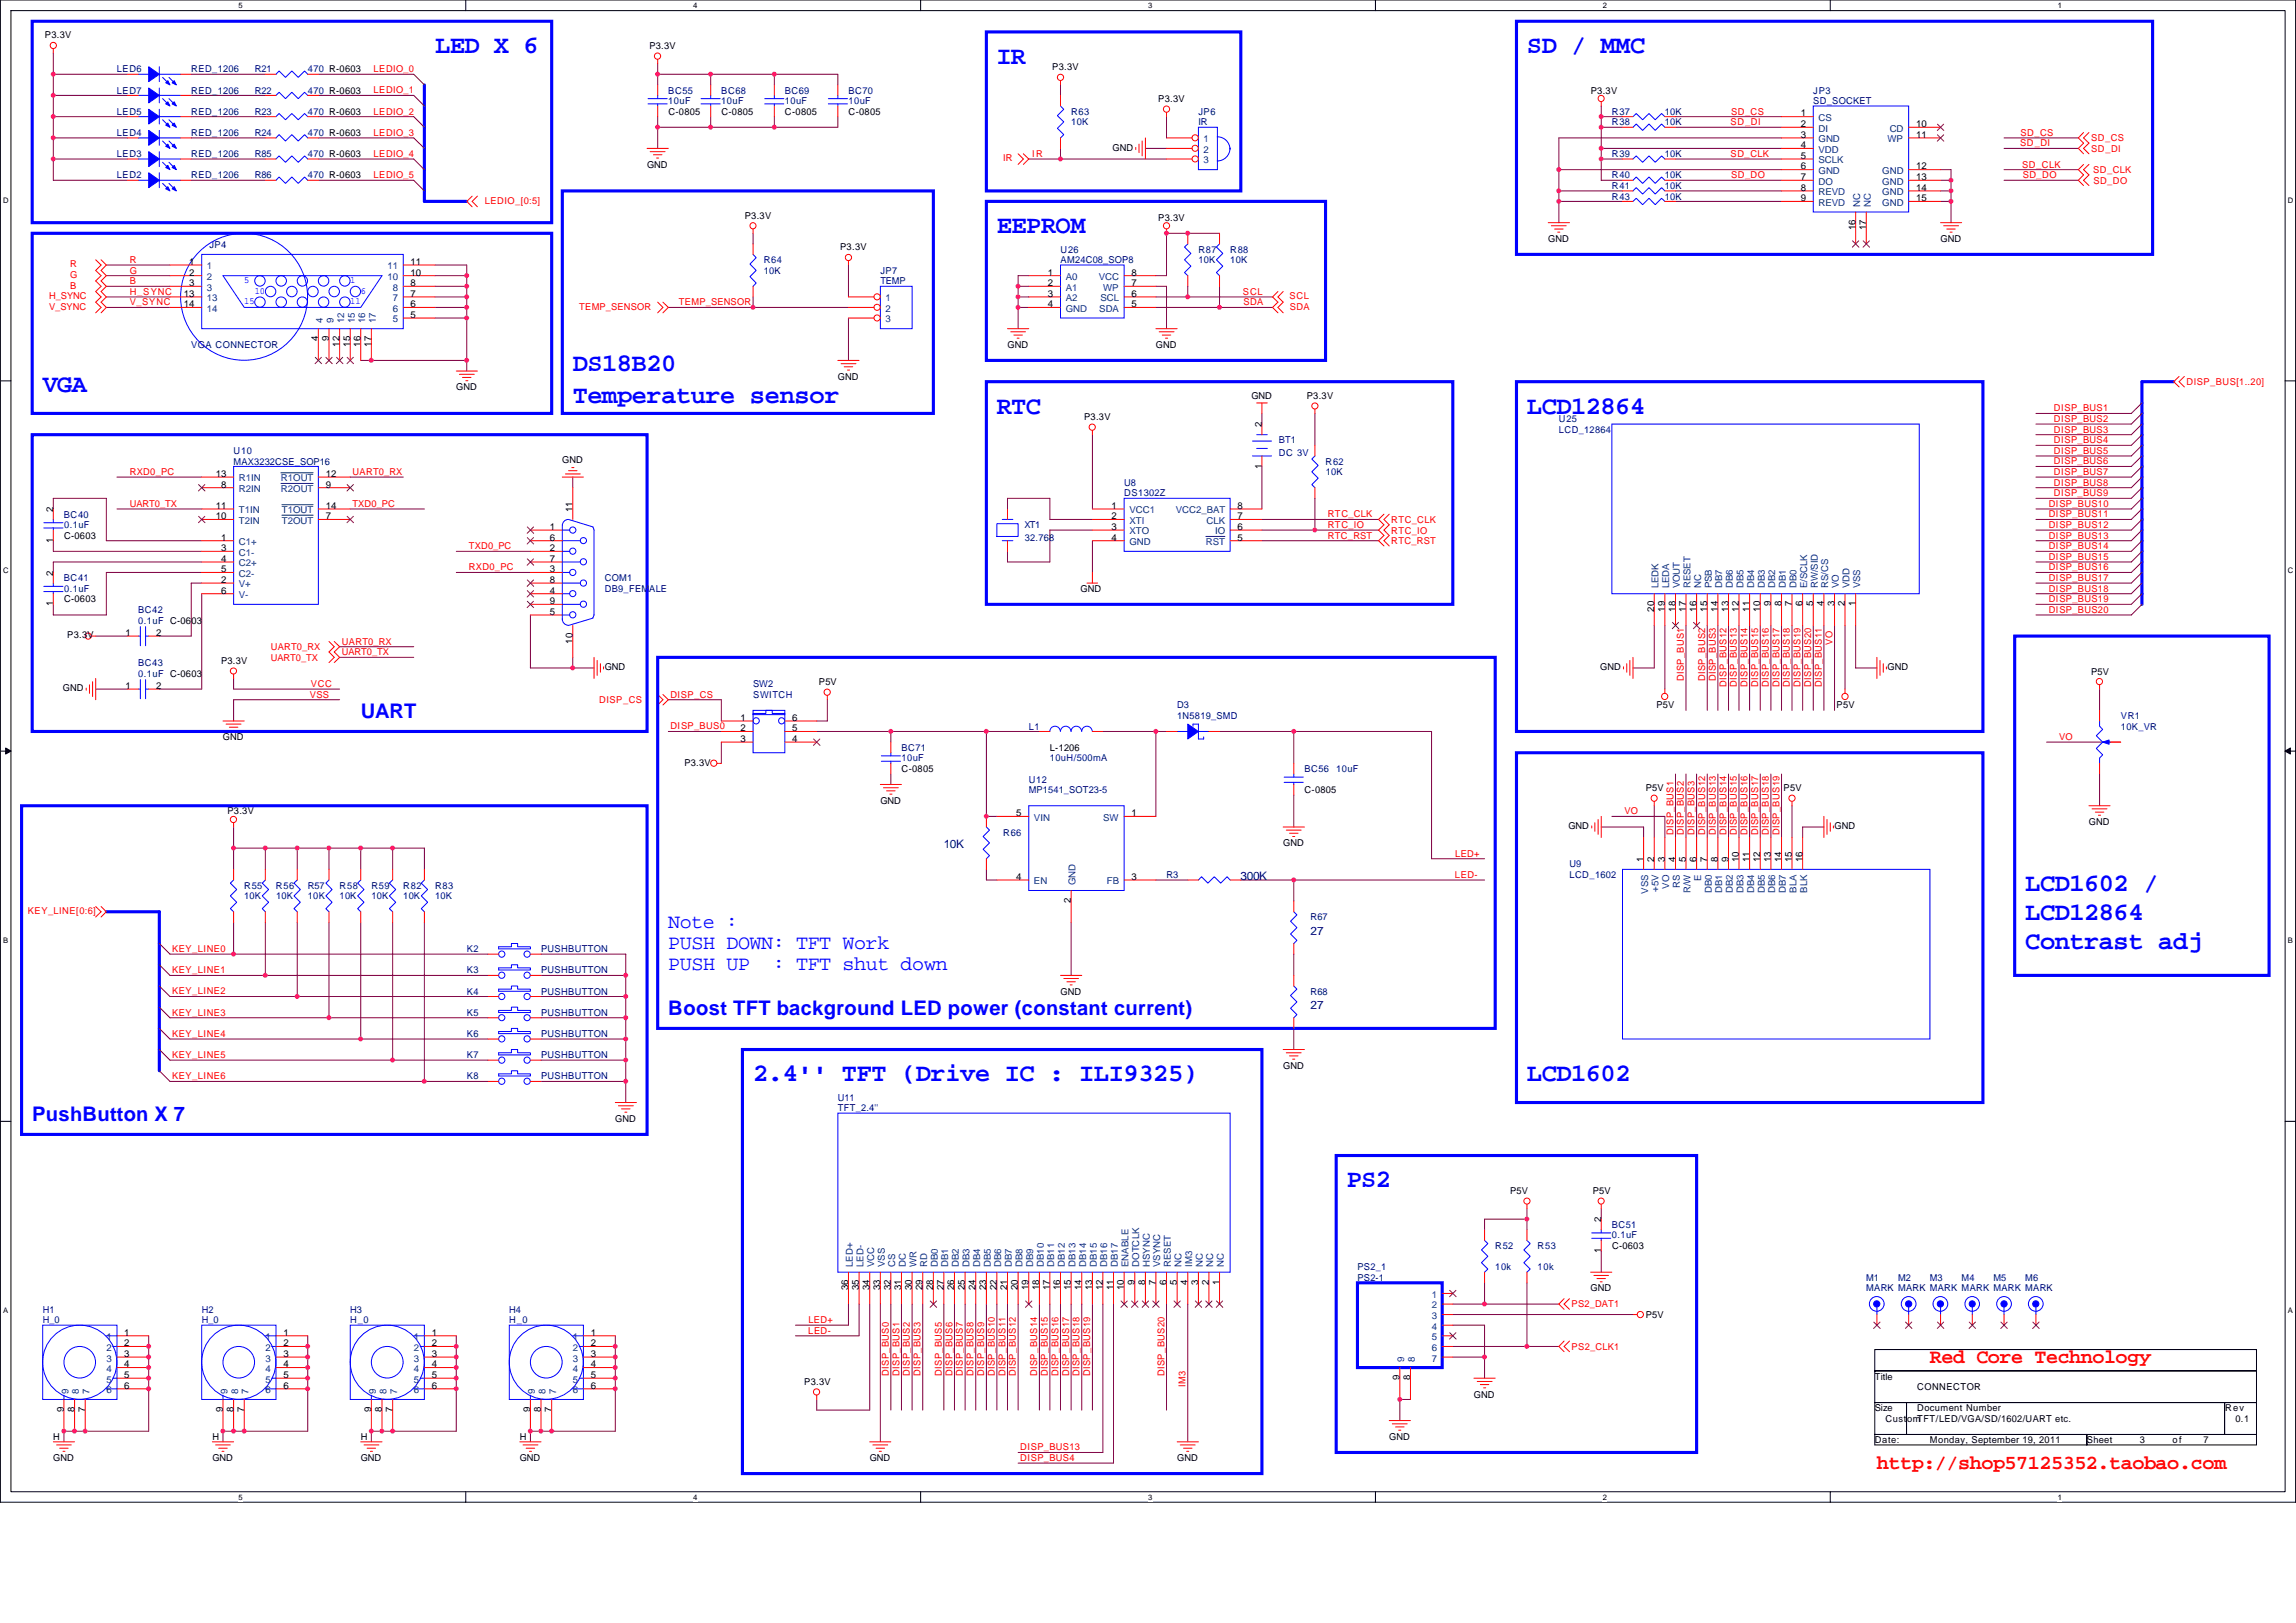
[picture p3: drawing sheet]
<svg xmlns="http://www.w3.org/2000/svg" width="297mm" height="210mm" viewBox="0 0 297 210" stroke-linecap="round" stroke-linejoin="round" font-family="sans-serif">
<defs><g id="words">
<g font-size="3.3" fill="#00f">
<text x="56.3" y="6.9">LED X 6</text>
<text x="128.9" y="8.2">IR</text>
<text x="197.5" y="6.9">SD / MMC</text>
<text x="129" y="30.2">EEPROM</text>
<text x="5.5" y="50.8">VGA</text>
<text x="74.1" y="52.1">Temperature sensor</text>
<text x="74.1" y="48">DS18B20</text>
<text x="129" y="53.5">RTC</text>
<text x="197.5" y="53.5">LCD12864</text>
<text x="262" y="115.2">LCD1602 /</text>
<text x="262" y="119">LCD12864</text>
<text x="262" y="122.7">Contrast adj</text>
<text x="97.4" y="139.9">2.4'' TFT (Drive IC : ILI9325)</text>
<text x="197.5" y="139.9">LCD1602</text>
<text x="174.2" y="153.6">PS2</text>
</g>
<g font-size="2.6" fill="#00f">
<text x="46.7" y="92.9">UART</text>
<text x="86.5" y="122.8">PUSH DOWN: TFT Work</text>
<text x="86.5" y="125.5">PUSH UP</text>
<text x="86.5" y="120.1">Note :</text>
<text x="100" y="125.5">: TFT shut down</text>
<text x="86.5" y="131.3">Boost TFT background LED power (constant current)</text>
<text x="4.2" y="145.1">PushButton X 7</text>
</g>
<g font-size="2.6" fill="#f00">
<text x="249.7" y="176.4">Red Core Technology</text>
<text x="242.8" y="190.1">http://shop57125352.taobao.com</text>
</g>
<g font-size="1.5" fill="#000080">
<text x="122.1" y="109.7">10K</text>
<text x="160.5" y="113.8">300K</text>
<text x="169.6" y="121">27</text>
<text x="169.6" y="130.6">27</text>
</g>
<g font-size="1.2">
<text x="5.8" y="5">P3.3V</text>
<text x="84" y="6.3">P3.3V</text>
<text x="136.1" y="9.1">P3.3V</text>
<text x="86.5" y="14.8">C-0805</text>
<text x="93.3" y="14.8">C-0805</text>
<text x="101.5" y="14.8">C-0805</text>
<text x="109.8" y="14.8">C-0805</text>
<text x="149.8" y="13.2">P3.3V</text>
<text x="205.8" y="12.1">P3.3V</text>
<text x="233" y="15.1">1</text>
<text x="233" y="16.4">2</text>
<text x="233" y="17.8">3</text>
<text x="247.9" y="17.8">11</text>
<text x="247.9" y="16.4">10</text>
<text x="83.7" y="21.7">GND</text>
<text x="143.9" y="19.5">GND</text>
<text x="233" y="19.2">4</text>
<text x="233" y="20.6">5</text>
<text x="233" y="21.9">6</text>
<text x="233" y="23.3">7</text>
<text x="247.9" y="21.9">12</text>
<text x="247.9" y="23.3">13</text>
<text x="96.3" y="28.3">P3.3V</text>
<text x="149.8" y="28.6">P3.3V</text>
<text x="233" y="24.7">8</text>
<text x="233" y="26">9</text>
<text x="240" y="29.8" transform="rotate(-90 240 29.8)">16</text>
<text x="241.4" y="29.8" transform="rotate(-90 241.4 29.8)">17</text>
<text x="247.9" y="24.7">14</text>
<text x="247.9" y="26">15</text>
<text x="24.5" y="34.3">1</text>
<text x="24.5" y="35.6">2</text>
<text x="53.1" y="35.6">10</text>
<text x="53.1" y="34.3">11</text>
<text x="108.7" y="32.4">P3.3V</text>
<text x="135.6" y="35.6">1</text>
<text x="146.4" y="35.6">8</text>
<text x="200.3" y="31.3">GND</text>
<text x="251.1" y="31.3">GND</text>
<text x="23.8" y="38.4">13</text>
<text x="23.8" y="39.8">14</text>
<text x="24.5" y="37">3</text>
<text x="53.1" y="41.1">5</text>
<text x="53.1" y="39.8">6</text>
<text x="53.1" y="38.4">7</text>
<text x="53.1" y="37">8</text>
<text x="135.6" y="37">2</text>
<text x="135.6" y="38.4">3</text>
<text x="135.6" y="39.8">4</text>
<text x="146.4" y="39.8">5</text>
<text x="146.4" y="38.4">6</text>
<text x="146.4" y="37">7</text>
<text x="41.2" y="44.2" transform="rotate(-90 41.2 44.2)">4</text>
<text x="42.5" y="44.2" transform="rotate(-90 42.5 44.2)">9</text>
<text x="43.9" y="44.9" transform="rotate(-90 43.9 44.9)">12</text>
<text x="45.3" y="44.9" transform="rotate(-90 45.3 44.9)">15</text>
<text x="46.6" y="44.9" transform="rotate(-90 46.6 44.9)">16</text>
<text x="48" y="44.9" transform="rotate(-90 48 44.9)">17</text>
<text x="130.3" y="45">GND</text>
<text x="149.5" y="45">GND</text>
<text x="59" y="50.5">GND</text>
<text x="108.4" y="49.1">GND</text>
<text x="161.9" y="51.6">GND</text>
<text x="169.1" y="51.6">P3.3V</text>
<text x="72.7" y="59.8">GND</text>
<text x="140.2" y="54.3">P3.3V</text>
<text x="163.2" y="55.3" transform="rotate(-90 163.2 55.3)">2</text>
<text x="27.9" y="65.8">11</text>
<text x="27.9" y="61.7">13</text>
<text x="28.6" y="63.1">8</text>
<text x="42.1" y="61.7">12</text>
<text x="42.1" y="63.1">9</text>
<text x="42.1" y="65.8">14</text>
<text x="143.8" y="65.8">1</text>
<text x="160.1" y="65.8">8</text>
<text x="163.2" y="60.6" transform="rotate(-90 163.2 60.6)">1</text>
<text x="6.9" y="70.2" transform="rotate(-90 6.9 70.2)">1</text>
<text x="6.9" y="66.3" transform="rotate(-90 6.9 66.3)">2</text>
<text x="8.3" y="69.7">C-0603</text>
<text x="27.9" y="67.2">10</text>
<text x="28.6" y="69.9">1</text>
<text x="28.6" y="71.3">3</text>
<text x="42.1" y="67.2">7</text>
<text x="71.1" y="71.3">2</text>
<text x="71.1" y="69.9">6</text>
<text x="71.1" y="68.6">1</text>
<text x="74.1" y="66.3" transform="rotate(-90 74.1 66.3)">11</text>
<text x="143.8" y="67.2">2</text>
<text x="143.8" y="68.6">3</text>
<text x="143.8" y="69.9">4</text>
<text x="160.1" y="67.2">7</text>
<text x="160.1" y="68.6">6</text>
<text x="160.1" y="69.9">5</text>
<text x="6.9" y="74.5" transform="rotate(-90 6.9 74.5)">2</text>
<text x="8.3" y="77.9">C-0603</text>
<text x="28.6" y="72.7">4</text>
<text x="28.6" y="74">5</text>
<text x="28.6" y="75.4">2</text>
<text x="28.6" y="76.8">6</text>
<text x="71.1" y="76.8">4</text>
<text x="71.1" y="75.4">8</text>
<text x="71.1" y="74">3</text>
<text x="71.1" y="72.7">7</text>
<text x="139.8" y="76.6">GND</text>
<text x="6.9" y="78.5" transform="rotate(-90 6.9 78.5)">1</text>
<text x="8.7" y="82.6">P3.3V</text>
<text x="16.3" y="82.3">1</text>
<text x="20.2" y="82.3">2</text>
<text x="71.1" y="79.5">5</text>
<text x="71.1" y="78.2">9</text>
<text x="74.1" y="83.3" transform="rotate(-90 74.1 83.3)">10</text>
<text x="214" y="79.2" transform="rotate(-90 214 79.2)">20</text>
<text x="215.4" y="79.2" transform="rotate(-90 215.4 79.2)">19</text>
<text x="216.7" y="79.2" transform="rotate(-90 216.7 79.2)">18</text>
<text x="218.1" y="79.2" transform="rotate(-90 218.1 79.2)">17</text>
<text x="219.5" y="79.2" transform="rotate(-90 219.5 79.2)">16</text>
<text x="220.8" y="79.2" transform="rotate(-90 220.8 79.2)">15</text>
<text x="222.2" y="79.2" transform="rotate(-90 222.2 79.2)">14</text>
<text x="223.6" y="79.2" transform="rotate(-90 223.6 79.2)">13</text>
<text x="225" y="79.2" transform="rotate(-90 225 79.2)">12</text>
<text x="226.3" y="79.2" transform="rotate(-90 226.3 79.2)">11</text>
<text x="227.7" y="79.2" transform="rotate(-90 227.7 79.2)">10</text>
<text x="229.1" y="78.5" transform="rotate(-90 229.1 78.5)">9</text>
<text x="230.5" y="78.5" transform="rotate(-90 230.5 78.5)">8</text>
<text x="231.8" y="78.5" transform="rotate(-90 231.8 78.5)">7</text>
<text x="233.2" y="78.5" transform="rotate(-90 233.2 78.5)">6</text>
<text x="234.6" y="78.5" transform="rotate(-90 234.6 78.5)">5</text>
<text x="235.9" y="78.5" transform="rotate(-90 235.9 78.5)">4</text>
<text x="237.3" y="78.5" transform="rotate(-90 237.3 78.5)">3</text>
<text x="238.7" y="78.5" transform="rotate(-90 238.7 78.5)">2</text>
<text x="240" y="78.5" transform="rotate(-90 240 78.5)">1</text>
<text x="8.1" y="89.5">GND</text>
<text x="16.3" y="89.1">1</text>
<text x="20.2" y="89.1">2</text>
<text x="28.6" y="85.9">P3.3V</text>
<text x="78.2" y="86.7">GND</text>
<text x="105.9" y="88.6">P5V</text>
<text x="207" y="86.7">GND</text>
<text x="244.2" y="86.7">GND</text>
<text x="270.5" y="87.3">P5V</text>
<text x="28.8" y="95.8">GND</text>
<text x="95.8" y="93.3">1</text>
<text x="95.8" y="94.6">2</text>
<text x="95.8" y="96">3</text>
<text x="102.5" y="96">4</text>
<text x="102.5" y="94.6">5</text>
<text x="102.5" y="93.3">6</text>
<text x="214.3" y="91.7">P5V</text>
<text x="237.6" y="91.7">P5V</text>
<text x="88.5" y="99.1">P3.3V</text>
<text x="116.6" y="99.9">C-0805</text>
<text x="135.8" y="97.1">L-1206</text>
<text x="29.4" y="105.4">P3.3V</text>
<text x="113.9" y="104">GND</text>
<text x="131.5" y="105.6">5</text>
<text x="146.4" y="105.6">1</text>
<text x="168.8" y="102.6">C-0805</text>
<text x="202.9" y="107.3">GND</text>
<text x="212.9" y="102.3">P5V</text>
<text x="230.8" y="102.3">P5V</text>
<text x="237.3" y="107.3">GND</text>
<text x="270.3" y="106.7">GND</text>
<text x="131.5" y="113.8">4</text>
<text x="146.4" y="113.8">3</text>
<text x="166" y="109.5">GND</text>
<text x="212.6" y="111.5" transform="rotate(-90 212.6 111.5)">1</text>
<text x="214" y="111.5" transform="rotate(-90 214 111.5)">2</text>
<text x="215.4" y="111.5" transform="rotate(-90 215.4 111.5)">3</text>
<text x="216.7" y="111.5" transform="rotate(-90 216.7 111.5)">4</text>
<text x="218.1" y="111.5" transform="rotate(-90 218.1 111.5)">5</text>
<text x="219.5" y="111.5" transform="rotate(-90 219.5 111.5)">6</text>
<text x="220.8" y="111.5" transform="rotate(-90 220.8 111.5)">7</text>
<text x="222.2" y="111.5" transform="rotate(-90 222.2 111.5)">8</text>
<text x="223.6" y="111.5" transform="rotate(-90 223.6 111.5)">9</text>
<text x="225" y="111.5" transform="rotate(-90 225 111.5)">10</text>
<text x="226.3" y="111.5" transform="rotate(-90 226.3 111.5)">11</text>
<text x="227.7" y="111.5" transform="rotate(-90 227.7 111.5)">12</text>
<text x="229.1" y="111.5" transform="rotate(-90 229.1 111.5)">13</text>
<text x="230.5" y="111.5" transform="rotate(-90 230.5 111.5)">14</text>
<text x="231.8" y="111.5" transform="rotate(-90 231.8 111.5)">15</text>
<text x="233.2" y="111.5" transform="rotate(-90 233.2 111.5)">16</text>
<text x="138.6" y="116.9" transform="rotate(-90 138.6 116.9)">2</text>
<text x="137.2" y="128.7">GND</text>
<text x="166" y="138.3">GND</text>
<text x="79.6" y="145.1">GND</text>
<text x="195.4" y="154.5">P5V</text>
<text x="206.1" y="154.5">P5V</text>
<text x="207.1" y="158.2" transform="rotate(-90 207.1 158.2)">2</text>
<text x="208.6" y="161.6">C-0603</text>
<text x="109.7" y="166.9" transform="rotate(-90 109.7 166.9)">36</text>
<text x="111.1" y="166.9" transform="rotate(-90 111.1 166.9)">35</text>
<text x="112.5" y="166.9" transform="rotate(-90 112.5 166.9)">34</text>
<text x="113.9" y="166.9" transform="rotate(-90 113.9 166.9)">33</text>
<text x="115.2" y="166.9" transform="rotate(-90 115.2 166.9)">32</text>
<text x="116.6" y="166.9" transform="rotate(-90 116.6 166.9)">31</text>
<text x="118" y="166.9" transform="rotate(-90 118 166.9)">30</text>
<text x="119.4" y="166.9" transform="rotate(-90 119.4 166.9)">29</text>
<text x="120.7" y="166.9" transform="rotate(-90 120.7 166.9)">28</text>
<text x="122.1" y="166.9" transform="rotate(-90 122.1 166.9)">27</text>
<text x="123.5" y="166.9" transform="rotate(-90 123.5 166.9)">26</text>
<text x="124.8" y="166.9" transform="rotate(-90 124.8 166.9)">25</text>
<text x="126.2" y="166.9" transform="rotate(-90 126.2 166.9)">24</text>
<text x="127.6" y="166.9" transform="rotate(-90 127.6 166.9)">23</text>
<text x="128.9" y="166.9" transform="rotate(-90 128.9 166.9)">22</text>
<text x="130.3" y="166.9" transform="rotate(-90 130.3 166.9)">21</text>
<text x="131.7" y="166.9" transform="rotate(-90 131.7 166.9)">20</text>
<text x="133.1" y="166.9" transform="rotate(-90 133.1 166.9)">19</text>
<text x="134.4" y="166.9" transform="rotate(-90 134.4 166.9)">18</text>
<text x="135.8" y="166.9" transform="rotate(-90 135.8 166.9)">17</text>
<text x="137.2" y="166.9" transform="rotate(-90 137.2 166.9)">16</text>
<text x="138.6" y="166.9" transform="rotate(-90 138.6 166.9)">15</text>
<text x="139.9" y="166.9" transform="rotate(-90 139.9 166.9)">14</text>
<text x="141.3" y="166.9" transform="rotate(-90 141.3 166.9)">13</text>
<text x="142.7" y="166.9" transform="rotate(-90 142.7 166.9)">12</text>
<text x="144" y="166.9" transform="rotate(-90 144 166.9)">11</text>
<text x="145.4" y="166.9" transform="rotate(-90 145.4 166.9)">10</text>
<text x="146.8" y="166.2" transform="rotate(-90 146.8 166.2)">9</text>
<text x="148.2" y="166.2" transform="rotate(-90 148.2 166.2)">8</text>
<text x="149.5" y="166.2" transform="rotate(-90 149.5 166.2)">7</text>
<text x="150.9" y="166.2" transform="rotate(-90 150.9 166.2)">6</text>
<text x="152.3" y="166.2" transform="rotate(-90 152.3 166.2)">5</text>
<text x="153.6" y="166.2" transform="rotate(-90 153.6 166.2)">4</text>
<text x="155" y="166.2" transform="rotate(-90 155 166.2)">3</text>
<text x="156.4" y="166.2" transform="rotate(-90 156.4 166.2)">2</text>
<text x="157.8" y="166.2" transform="rotate(-90 157.8 166.2)">1</text>
<text x="205.8" y="167.1">GND</text>
<text x="207.1" y="162.1" transform="rotate(-90 207.1 162.1)">1</text>
<text x="16.1" y="172.8">1</text>
<text x="36.7" y="172.8">1</text>
<text x="55.9" y="172.8">1</text>
<text x="76.4" y="172.8">1</text>
<text x="212.9" y="170.5">P5V</text>
<text x="16.1" y="174.2">2</text>
<text x="16.1" y="175.6">3</text>
<text x="16.1" y="176.9">4</text>
<text x="16.1" y="178.3">5</text>
<text x="16.1" y="179.7">6</text>
<text x="36.7" y="174.2">2</text>
<text x="36.7" y="175.6">3</text>
<text x="36.7" y="176.9">4</text>
<text x="36.7" y="178.3">5</text>
<text x="36.7" y="179.7">6</text>
<text x="55.9" y="174.2">2</text>
<text x="55.9" y="175.6">3</text>
<text x="55.9" y="176.9">4</text>
<text x="55.9" y="178.3">5</text>
<text x="55.9" y="179.7">6</text>
<text x="76.4" y="174.2">2</text>
<text x="76.4" y="175.6">3</text>
<text x="76.4" y="176.9">4</text>
<text x="76.4" y="178.3">5</text>
<text x="76.4" y="179.7">6</text>
<text x="104" y="179.2">P3.3V</text>
<text x="181.1" y="178.6" transform="rotate(-90 181.1 178.6)">9</text>
<text x="182.5" y="178.6" transform="rotate(-90 182.5 178.6)">8</text>
<text x="242.5" y="178.5">Title</text>
<text x="248" y="179.9">CONNECTOR</text>
<text x="8.3" y="182.7" transform="rotate(-90 8.3 182.7)">9</text>
<text x="9.6" y="182.7" transform="rotate(-90 9.6 182.7)">8</text>
<text x="11" y="182.7" transform="rotate(-90 11 182.7)">7</text>
<text x="28.8" y="182.7" transform="rotate(-90 28.8 182.7)">9</text>
<text x="30.2" y="182.7" transform="rotate(-90 30.2 182.7)">8</text>
<text x="31.6" y="182.7" transform="rotate(-90 31.6 182.7)">7</text>
<text x="48" y="182.7" transform="rotate(-90 48 182.7)">9</text>
<text x="49.4" y="182.7" transform="rotate(-90 49.4 182.7)">8</text>
<text x="50.8" y="182.7" transform="rotate(-90 50.8 182.7)">7</text>
<text x="68.6" y="182.7" transform="rotate(-90 68.6 182.7)">9</text>
<text x="70" y="182.7" transform="rotate(-90 70 182.7)">8</text>
<text x="71.3" y="182.7" transform="rotate(-90 71.3 182.7)">7</text>
<text x="190.7" y="180.8">GND</text>
<text x="242.5" y="182.6">Size</text>
<text x="243.9" y="184">CustomTFT/LED/VGA/SD/1602/UART etc.</text>
<text x="248" y="182.6">Document Number</text>
<text x="287.9" y="182.6">Rev</text>
<text x="289.2" y="184">0.1</text>
<text x="6.9" y="189">GND</text>
<text x="6.9" y="186.3">H</text>
<text x="27.5" y="189">GND</text>
<text x="27.5" y="186.3">H</text>
<text x="46.7" y="186.3">H</text>
<text x="46.7" y="189">GND</text>
<text x="67.2" y="186.3">H</text>
<text x="67.2" y="189">GND</text>
<text x="112.5" y="189">GND</text>
<text x="152.3" y="189">GND</text>
<text x="179.7" y="186.3">GND</text>
<text x="242.5" y="186.7">Date:</text>
<text x="249.7" y="186.7">Monday, September 19, 2011</text>
<text x="270" y="186.7">Sheet</text>
<text x="276.8" y="186.7">3</text>
<text x="281" y="186.7">o f</text>
<text x="285.1" y="186.7">7</text>
</g>
<g font-size="1.2" fill="#000080">
<text x="15.1" y="9.4">LED6</text>
<text x="24.7" y="9.4">RED_1206</text>
<text x="33" y="9.4">R21</text>
<text x="39.8" y="9.4">470 R-0603</text>
<text x="15.1" y="14.8">LED5</text>
<text x="15.1" y="12.1">LED7</text>
<text x="15.1" y="17.6">LED4</text>
<text x="24.7" y="14.8">RED_1206</text>
<text x="24.7" y="12.1">RED_1206</text>
<text x="24.7" y="17.6">RED_1206</text>
<text x="33" y="17.6">R24</text>
<text x="33" y="12.1">R22</text>
<text x="33" y="14.8">R23</text>
<text x="39.8" y="17.6">470 R-0603</text>
<text x="39.8" y="12.1">470 R-0603</text>
<text x="39.8" y="14.8">470 R-0603</text>
<text x="86.5" y="12.1">BC55</text>
<text x="86.5" y="13.5">10uF</text>
<text x="93.3" y="12.1">BC68</text>
<text x="93.3" y="13.5">10uF</text>
<text x="101.5" y="12.1">BC69</text>
<text x="101.5" y="13.5">10uF</text>
<text x="109.8" y="12.1">BC70</text>
<text x="109.8" y="13.5">10uF</text>
<text x="138.6" y="14.8">R63</text>
<text x="138.6" y="16.2">10K</text>
<text x="155" y="16.2">IR</text>
<text x="155.1" y="14.8">JP6</text>
<text x="208.5" y="16.2">R38</text>
<text x="208.5" y="14.8">R37</text>
<text x="215.4" y="16.2">10K</text>
<text x="215.4" y="14.8">10K</text>
<text x="234.6" y="12.1">JP3</text>
<text x="234.6" y="13.5">SD_SOCKET</text>
<text x="15.1" y="23.1">LED2</text>
<text x="15.1" y="20.3">LED3</text>
<text x="24.7" y="23.1">RED_1206</text>
<text x="24.7" y="20.3">RED_1206</text>
<text x="33" y="23.1">R86</text>
<text x="33" y="20.3">R85</text>
<text x="39.8" y="23.1">470 R-0603</text>
<text x="39.8" y="20.3">470 R-0603</text>
<text x="208.5" y="23.1">R40</text>
<text x="208.5" y="20.3">R39</text>
<text x="215.4" y="23.1">10K</text>
<text x="215.4" y="20.3">10K</text>
<text x="208.5" y="24.4">R41</text>
<text x="208.5" y="25.8">R43</text>
<text x="215.4" y="24.4">10K</text>
<text x="215.4" y="25.8">10K</text>
<text x="27.1" y="32.1">JP4</text>
<text x="98.8" y="34">R64</text>
<text x="98.8" y="35.4">10K</text>
<text x="113.9" y="35.4">JP7</text>
<text x="137.2" y="32.7">U26</text>
<text x="137.2" y="34">AM24C08_SOP8</text>
<text x="155" y="32.7">R87</text>
<text x="155" y="34">10K</text>
<text x="159.1" y="32.7">R88</text>
<text x="159.2" y="34">10K</text>
<text x="113.9" y="36.8">TEMP</text>
<text x="24.7" y="45">VGA CONNECTOR</text>
<text x="30.2" y="58.7">U10</text>
<text x="165.5" y="57.4">BT1</text>
<text x="165.5" y="59">DC 3V</text>
<text x="201.7" y="54.6">U25</text>
<text x="201.7" y="56">LCD_12864</text>
<text x="30.2" y="60.1">MAX3232CSE_SOP16</text>
<text x="145.4" y="62.8">U8</text>
<text x="145.4" y="64.2">DS1302Z</text>
<text x="171.5" y="60.1">R62</text>
<text x="171.5" y="61.5">10K</text>
<text x="8.3" y="67">BC40</text>
<text x="8.3" y="68.3">0.1uF</text>
<text x="132.5" y="68.3">XT1</text>
<text x="132.6" y="70">32.768</text>
<text x="8.3" y="75.2">BC41</text>
<text x="8.3" y="76.6">0.1uF</text>
<text x="78.2" y="75.2">COM1</text>
<text x="78.2" y="76.6">DB9_FEMALE</text>
<text x="17.9" y="79.3">BC42</text>
<text x="17.9" y="80.7">0.1uF C-0603</text>
<text x="17.9" y="86.2">BC43</text>
<text x="17.9" y="87.5">0.1uF C-0603</text>
<text x="97.4" y="88.9">SW2</text>
<text x="97.4" y="90.3">SWITCH</text>
<text x="133.1" y="94.4">L1</text>
<text x="152.3" y="91.7">D3</text>
<text x="152.3" y="93">1N5819_SMD</text>
<text x="274.4" y="93">VR1</text>
<text x="274.4" y="94.4">10K_VR</text>
<text x="116.6" y="97.1">BC71</text>
<text x="116.6" y="98.5">10uF</text>
<text x="133.1" y="101.3">U12</text>
<text x="135.8" y="98.5">10uH/500mA</text>
<text x="168.8" y="99.9">BC56</text>
<text x="172.9" y="99.9">10uF</text>
<text x="133.1" y="102.6">MP1541_SOT23-5</text>
<text x="129.8" y="108.1">R66</text>
<text x="150.9" y="113.6">R3</text>
<text x="203" y="112.2">U9</text>
<text x="203" y="113.6">LCD_1602</text>
<text x="31.6" y="115">R55</text>
<text x="31.6" y="116.3">10K</text>
<text x="35.7" y="115">R56</text>
<text x="35.7" y="116.3">10K</text>
<text x="39.8" y="115">R57</text>
<text x="39.8" y="116.3">10K</text>
<text x="43.9" y="115">R58</text>
<text x="43.9" y="116.3">10K</text>
<text x="48" y="115">R59</text>
<text x="48.1" y="116.3">10K</text>
<text x="52.2" y="115">R82</text>
<text x="52.2" y="116.3">10K</text>
<text x="56.3" y="115">R83</text>
<text x="56.3" y="116.3">10K</text>
<text x="169.6" y="119.1">R67</text>
<text x="60.4" y="123.2">K2</text>
<text x="60.4" y="125.9">K3</text>
<text x="70" y="123.2">PUSHBUTTON</text>
<text x="70" y="125.9">PUSHBUTTON</text>
<text x="60.4" y="131.4">K5</text>
<text x="60.4" y="128.7">K4</text>
<text x="70" y="131.4">PUSHBUTTON</text>
<text x="70" y="128.7">PUSHBUTTON</text>
<text x="169.6" y="128.7">R68</text>
<text x="60.4" y="134.2">K6</text>
<text x="60.4" y="136.9">K7</text>
<text x="70" y="134.2">PUSHBUTTON</text>
<text x="70" y="136.9">PUSHBUTTON</text>
<text x="60.4" y="139.7">K8</text>
<text x="70" y="139.7">PUSHBUTTON</text>
<text x="108.4" y="142.4">U11</text>
<text x="108.4" y="143.8">TFT_2.4''</text>
<text x="193.4" y="161.6">R52</text>
<text x="198.9" y="161.6">R53</text>
<text x="208.5" y="158.9">BC51</text>
<text x="208.5" y="160.2">0.1uF</text>
<text x="175.6" y="164.3">PS2_1</text>
<text x="175.6" y="165.7">PS2-1</text>
<text x="193.4" y="164.3">10k</text>
<text x="198.9" y="164.3">10k</text>
<text x="241.4" y="165.7">M1</text>
<text x="241.4" y="167.1">MARK MARK MARK MARK MARK MARK</text>
<text x="245.6" y="165.7">M2</text>
<text x="249.7" y="165.7">M3</text>
<text x="253.8" y="165.7">M4</text>
<text x="257.9" y="165.7">M5</text>
<text x="262" y="165.7">M6</text>
<text x="5.5" y="169.8">H1</text>
<text x="5.5" y="171.2">H_0</text>
<text x="26.1" y="169.8">H2</text>
<text x="26.1" y="171.2">H_0</text>
<text x="45.3" y="169.8">H3</text>
<text x="45.3" y="171.2">H_0</text>
<text x="65.9" y="169.8">H4</text>
<text x="65.9" y="171.2">H_0</text>
</g>
<g font-size="1.2" fill="#f00">
<text x="48.3" y="9.3">LEDIO_0</text>
<text x="48.3" y="14.8">LEDIO_2</text>
<text x="48.3" y="12.1">LEDIO_1</text>
<text x="48.3" y="17.6">LEDIO_3</text>
<text x="223.9" y="16.2">SD_DI</text>
<text x="224" y="14.8">SD_CS</text>
<text x="261.4" y="17.6">SD_CS</text>
<text x="48.3" y="20.3">LEDIO_4</text>
<text x="48.3" y="23.1">LEDIO_5</text>
<text x="129.8" y="20.9">IR</text>
<text x="133.5" y="20.3">IR</text>
<text x="223.9" y="20.3">SD_CLK</text>
<text x="224" y="23.1">SD_DO</text>
<text x="261.3" y="18.9">SD_DI</text>
<text x="261.6" y="21.7">SD_CLK</text>
<text x="261.7" y="23.1">SD_DO</text>
<text x="270.5" y="19.6">SD_DI</text>
<text x="270.5" y="18.3">SD_CS</text>
<text x="270.8" y="22.4">SD_CLK</text>
<text x="270.8" y="23.7">SD_DO</text>
<text x="62.7" y="26.4">LEDIO_[0:5]</text>
<text x="9.1" y="34.6">R</text>
<text x="9.1" y="36">G</text>
<text x="16.8" y="34">R</text>
<text x="16.8" y="35.4">G</text>
<text x="6.3" y="38.7">H_SYNC</text>
<text x="6.3" y="40.1">V_SYNC</text>
<text x="9.1" y="37.3">B</text>
<text x="16.8" y="36.8">B</text>
<text x="16.8" y="38.1">H_SYNC</text>
<text x="16.8" y="39.5">V_SYNC</text>
<text x="74.9" y="40.1">TEMP_SENSOR</text>
<text x="87.8" y="39.5">TEMP_SENSOR</text>
<text x="160.8" y="38.1">SCL</text>
<text x="160.9" y="39.5">SDA</text>
<text x="166.8" y="38.7">SCL</text>
<text x="166.9" y="40.1">SDA</text>
<text x="265.7" y="53.2">DISP_BUS1</text>
<text x="282.9" y="49.8">DISP_BUS[1..20]</text>
<text x="265.7" y="54.6">DISP_BUS2</text>
<text x="265.7" y="56">DISP_BUS3</text>
<text x="265.7" y="57.3">DISP_BUS4</text>
<text x="265.7" y="58.7">DISP_BUS5</text>
<text x="16.8" y="65.6">UART0_TX</text>
<text x="16.8" y="61.4">RXD0_PC</text>
<text x="45.6" y="65.6">TXD0_PC</text>
<text x="45.6" y="61.4">UART0_RX</text>
<text x="265" y="65.6">DISP_BUS10</text>
<text x="265.7" y="60.1">DISP_BUS6</text>
<text x="265.7" y="61.4">DISP_BUS7</text>
<text x="265.7" y="62.8">DISP_BUS8</text>
<text x="265.7" y="64.2">DISP_BUS9</text>
<text x="60.7" y="71.1">TXD0_PC</text>
<text x="171.8" y="68.3">RTC_IO</text>
<text x="171.8" y="66.9">RTC_CLK</text>
<text x="171.8" y="69.7">RTC_RST</text>
<text x="180" y="67.6">RTC_CLK</text>
<text x="180" y="69">RTC_IO</text>
<text x="180" y="70.4">RTC_RST</text>
<text x="265" y="66.9">DISP_BUS11</text>
<text x="265" y="68.3">DISP_BUS12</text>
<text x="265" y="69.7">DISP_BUS13</text>
<text x="265" y="71.1">DISP_BUS14</text>
<text x="60.7" y="73.8">RXD0_PC</text>
<text x="265" y="72.4">DISP_BUS15</text>
<text x="265" y="73.8">DISP_BUS16</text>
<text x="265" y="75.2">DISP_BUS17</text>
<text x="265" y="76.5">DISP_BUS18</text>
<text x="265" y="77.9">DISP_BUS19</text>
<text x="44.2" y="83.4">UART0_RX</text>
<text x="237.1" y="83.4" transform="rotate(-90 237.1 83.4)">VO</text>
<text x="265" y="79.3">DISP_BUS20</text>
<text x="35" y="84.1">UART0_RX</text>
<text x="35" y="85.5">UART0_TX</text>
<text x="40.2" y="88.9">VCC</text>
<text x="44.2" y="84.8">UART0_TX</text>
<text x="217.8" y="88.2" transform="rotate(-90 217.8 88.2)">DISP_BUS1</text>
<text x="220.6" y="88.2" transform="rotate(-90 220.6 88.2)">DISP_BUS2</text>
<text x="222" y="88.2" transform="rotate(-90 222 88.2)">DISP_BUS3</text>
<text x="223.3" y="88.9" transform="rotate(-90 223.3 88.9)">DISP_BUS12</text>
<text x="224.7" y="88.9" transform="rotate(-90 224.7 88.9)">DISP_BUS13</text>
<text x="226.1" y="88.9" transform="rotate(-90 226.1 88.9)">DISP_BUS14</text>
<text x="227.5" y="88.9" transform="rotate(-90 227.5 88.9)">DISP_BUS15</text>
<text x="228.8" y="88.9" transform="rotate(-90 228.8 88.9)">DISP_BUS16</text>
<text x="230.2" y="88.9" transform="rotate(-90 230.2 88.9)">DISP_BUS17</text>
<text x="231.6" y="88.9" transform="rotate(-90 231.6 88.9)">DISP_BUS18</text>
<text x="232.9" y="88.9" transform="rotate(-90 232.9 88.9)">DISP_BUS19</text>
<text x="234.3" y="88.9" transform="rotate(-90 234.3 88.9)">DISP_BUS20</text>
<text x="235.7" y="88.9" transform="rotate(-90 235.7 88.9)">DISP_BUS11</text>
<text x="40.1" y="90.3">VSS</text>
<text x="77.5" y="91">DISP_CS</text>
<text x="86.7" y="94.4">DISP_BUS0</text>
<text x="86.7" y="90.3">DISP_CS</text>
<text x="266.4" y="95.7">VO</text>
<text x="210.2" y="105.3">VO</text>
<text x="188.2" y="113.6">LED-</text>
<text x="188.3" y="110.8">LED+</text>
<text x="216.5" y="108" transform="rotate(-90 216.5 108)">DISP_BUS1</text>
<text x="217.8" y="108" transform="rotate(-90 217.8 108)">DISP_BUS2</text>
<text x="219.2" y="108" transform="rotate(-90 219.2 108)">DISP_BUS3</text>
<text x="220.6" y="108.1" transform="rotate(-90 220.6 108.1)">DISP_BUS12</text>
<text x="222" y="108.1" transform="rotate(-90 222 108.1)">DISP_BUS13</text>
<text x="223.3" y="108.1" transform="rotate(-90 223.3 108.1)">DISP_BUS14</text>
<text x="224.7" y="108.1" transform="rotate(-90 224.7 108.1)">DISP_BUS15</text>
<text x="226.1" y="108.1" transform="rotate(-90 226.1 108.1)">DISP_BUS16</text>
<text x="227.5" y="108.1" transform="rotate(-90 227.5 108.1)">DISP_BUS17</text>
<text x="228.8" y="108.1" transform="rotate(-90 228.8 108.1)">DISP_BUS18</text>
<text x="230.2" y="108.1" transform="rotate(-90 230.2 108.1)">DISP_BUS19</text>
<text x="3.6" y="118.3">KEY_LINE[0:6]</text>
<text x="22.3" y="123.2">KEY_LINE0</text>
<text x="22.3" y="125.9">KEY_LINE1</text>
<text x="22.3" y="128.7">KEY_LINE2</text>
<text x="22.3" y="131.4">KEY_LINE3</text>
<text x="22.3" y="134.2">KEY_LINE4</text>
<text x="22.3" y="136.9">KEY_LINE5</text>
<text x="22.3" y="139.6">KEY_LINE6</text>
<text x="104.6" y="172.6">LED-</text>
<text x="104.6" y="171.2">LED+</text>
<text x="203.3" y="169.1">PS2_DAT1</text>
<text x="115" y="178" transform="rotate(-90 115 178)">DISP_BUS0</text>
<text x="116.3" y="178" transform="rotate(-90 116.3 178)">DISP_BUS1</text>
<text x="117.7" y="178" transform="rotate(-90 117.7 178)">DISP_BUS2</text>
<text x="119.1" y="178" transform="rotate(-90 119.1 178)">DISP_BUS3</text>
<text x="121.8" y="178" transform="rotate(-90 121.8 178)">DISP_BUS5</text>
<text x="123.2" y="178" transform="rotate(-90 123.2 178)">DISP_BUS6</text>
<text x="124.6" y="178" transform="rotate(-90 124.6 178)">DISP_BUS7</text>
<text x="126" y="178" transform="rotate(-90 126 178)">DISP_BUS8</text>
<text x="127.3" y="178" transform="rotate(-90 127.3 178)">DISP_BUS9</text>
<text x="128.7" y="178" transform="rotate(-90 128.7 178)">DISP_BUS10</text>
<text x="130.1" y="178" transform="rotate(-90 130.1 178)">DISP_BUS11</text>
<text x="131.4" y="178" transform="rotate(-90 131.4 178)">DISP_BUS12</text>
<text x="134.2" y="178" transform="rotate(-90 134.2 178)">DISP_BUS14</text>
<text x="135.5" y="178" transform="rotate(-90 135.5 178)">DISP_BUS15</text>
<text x="136.9" y="178" transform="rotate(-90 136.9 178)">DISP_BUS16</text>
<text x="138.3" y="178" transform="rotate(-90 138.3 178)">DISP_BUS17</text>
<text x="139.7" y="178" transform="rotate(-90 139.7 178)">DISP_BUS18</text>
<text x="141.1" y="178" transform="rotate(-90 141.1 178)">DISP_BUS19</text>
<text x="150.6" y="178" transform="rotate(-90 150.6 178)">DISP_BUS20</text>
<text x="153.4" y="179.4" transform="rotate(-90 153.4 179.4)">IM3</text>
<text x="203.3" y="174.6">PS2_CLK1</text>
<text x="132" y="187.6">DISP_BUS13</text>
<text x="132" y="189">DISP_BUS4</text>
</g>
<g font-size="1.2" fill="#004080">
<text x="235.3" y="15.7">CS</text>
<text x="235.3" y="17">DI</text>
<text x="244.5" y="17">CD</text>
<text x="155.7" y="18.4">1</text>
<text x="155.7" y="19.8">2</text>
<text x="155.7" y="21.1">3</text>
<text x="235.3" y="18.4">GND</text>
<text x="235.3" y="19.8">VDD</text>
<text x="235.3" y="21.1">SCLK</text>
<text x="235.3" y="22.5">GND</text>
<text x="235.3" y="23.9">DO</text>
<text x="243.5" y="22.5">GND</text>
<text x="243.5" y="23.9">GND</text>
<text x="244.2" y="18.4">WP</text>
<text x="235.3" y="25.3">REVD</text>
<text x="235.3" y="26.6">REVD</text>
<text x="240.6" y="26.8" transform="rotate(-90 240.6 26.8)">NC</text>
<text x="242" y="26.8" transform="rotate(-90 242 26.8)">NC</text>
<text x="243.5" y="25.3">GND</text>
<text x="243.5" y="26.6">GND</text>
<text x="26.8" y="34.9">1</text>
<text x="50.1" y="34.9">11</text>
<text x="26.8" y="36.2">2</text>
<text x="26.8" y="37.6">3</text>
<text x="26.8" y="39">13</text>
<text x="26.8" y="40.3">14</text>
<text x="41.8" y="41.8" transform="rotate(-90 41.8 41.8)">4</text>
<text x="43.1" y="41.8" transform="rotate(-90 43.1 41.8)">9</text>
<text x="44.5" y="41.8" transform="rotate(-90 44.5 41.8)">12</text>
<text x="45.9" y="41.8" transform="rotate(-90 45.9 41.8)">15</text>
<text x="47.2" y="41.8" transform="rotate(-90 47.2 41.8)">16</text>
<text x="48.6" y="41.8" transform="rotate(-90 48.6 41.8)">17</text>
<text x="50.1" y="36.2">10</text>
<text x="50.8" y="41.7">5</text>
<text x="50.8" y="40.3">6</text>
<text x="50.8" y="39">7</text>
<text x="50.8" y="37.6">8</text>
<text x="114.6" y="39">1</text>
<text x="114.6" y="40.3">2</text>
<text x="114.6" y="41.7">3</text>
<text x="137.9" y="36.2">A0</text>
<text x="137.9" y="37.6">A1</text>
<text x="137.9" y="39">A2</text>
<text x="137.9" y="40.3">GND</text>
<text x="142.2" y="36.2">VCC</text>
<text x="142.2" y="40.3">SDA</text>
<text x="142.4" y="39">SCL</text>
<text x="142.7" y="37.6">WP</text>
<text x="30.9" y="62.3">R1IN</text>
<text x="30.9" y="63.7">R2IN</text>
<text x="36.3" y="62.3">R1OUT</text>
<text x="36.3" y="63.7">R2OUT</text>
<text x="30.9" y="70.5">C1+</text>
<text x="30.9" y="71.9">C1-</text>
<text x="30.9" y="66.4">T1IN</text>
<text x="30.9" y="67.8">T2IN</text>
<text x="36.5" y="66.4">T1OUT</text>
<text x="36.5" y="67.8">T2OUT</text>
<text x="146.1" y="66.4">VCC1</text>
<text x="146.1" y="67.8">XTI</text>
<text x="146.1" y="69.2">XTO</text>
<text x="146.1" y="70.5">GND</text>
<text x="152.1" y="66.4">VCC2_BAT</text>
<text x="156" y="70.5">RST</text>
<text x="156.1" y="67.8">CLK</text>
<text x="157.2" y="69.2">IO</text>
<text x="30.9" y="73.3">C2+</text>
<text x="30.9" y="74.6">C2-</text>
<text x="30.9" y="76">V+</text>
<text x="30.9" y="77.4">V-</text>
<text x="214.6" y="76.1" transform="rotate(-90 214.6 76.1)">LEDK</text>
<text x="216" y="76.1" transform="rotate(-90 216 76.1)">LEDA</text>
<text x="217.3" y="76.1" transform="rotate(-90 217.3 76.1)">VOUT</text>
<text x="218.7" y="76.1" transform="rotate(-90 218.7 76.1)">RESET</text>
<text x="220.1" y="76.1" transform="rotate(-90 220.1 76.1)">NC</text>
<text x="221.4" y="76.1" transform="rotate(-90 221.4 76.1)">PSB</text>
<text x="222.8" y="76.1" transform="rotate(-90 222.8 76.1)">DB7</text>
<text x="224.2" y="76.1" transform="rotate(-90 224.2 76.1)">DB6</text>
<text x="225.5" y="76.1" transform="rotate(-90 225.5 76.1)">DB5</text>
<text x="226.9" y="76.1" transform="rotate(-90 226.9 76.1)">DB4</text>
<text x="228.3" y="76.1" transform="rotate(-90 228.3 76.1)">DB3</text>
<text x="229.7" y="76.1" transform="rotate(-90 229.7 76.1)">DB2</text>
<text x="231.1" y="76.1" transform="rotate(-90 231.1 76.1)">DB1</text>
<text x="232.4" y="76.1" transform="rotate(-90 232.4 76.1)">DB0</text>
<text x="233.8" y="76.1" transform="rotate(-90 233.8 76.1)">E/SCLK</text>
<text x="235.2" y="76.1" transform="rotate(-90 235.2 76.1)">RW/SID</text>
<text x="236.5" y="76.1" transform="rotate(-90 236.5 76.1)">RS/CS</text>
<text x="237.9" y="76.1" transform="rotate(-90 237.9 76.1)">VO</text>
<text x="239.3" y="76.1" transform="rotate(-90 239.3 76.1)">VDD</text>
<text x="240.6" y="76.1" transform="rotate(-90 240.6 76.1)">VSS</text>
<text x="133.8" y="106.2">VIN</text>
<text x="142.7" y="106.2">SW</text>
<text x="220.1" y="114" transform="rotate(-90 220.1 114)">E</text>
<text x="133.8" y="114.4">EN</text>
<text x="139.1" y="114.5" transform="rotate(-90 139.1 114.5)">GND</text>
<text x="143.2" y="114.4">FB</text>
<text x="213.2" y="115.6" transform="rotate(-90 213.2 115.6)">VSS</text>
<text x="214.6" y="115.4" transform="rotate(-90 214.6 115.4)">+5V</text>
<text x="216" y="115" transform="rotate(-90 216 115)">VO</text>
<text x="217.3" y="114.9" transform="rotate(-90 217.3 114.9)">RS</text>
<text x="218.7" y="115.6" transform="rotate(-90 218.7 115.6)">R/W</text>
<text x="221.4" y="115.6" transform="rotate(-90 221.4 115.6)">DB0</text>
<text x="222.8" y="115.6" transform="rotate(-90 222.8 115.6)">DB1</text>
<text x="224.2" y="115.6" transform="rotate(-90 224.2 115.6)">DB2</text>
<text x="225.5" y="115.6" transform="rotate(-90 225.5 115.6)">DB3</text>
<text x="226.9" y="115.6" transform="rotate(-90 226.9 115.6)">DB4</text>
<text x="228.3" y="115.6" transform="rotate(-90 228.3 115.6)">DB5</text>
<text x="229.7" y="115.6" transform="rotate(-90 229.7 115.6)">DB6</text>
<text x="231.1" y="115.6" transform="rotate(-90 231.1 115.6)">DB7</text>
<text x="232.4" y="115.5" transform="rotate(-90 232.4 115.5)">BLA</text>
<text x="233.8" y="115.5" transform="rotate(-90 233.8 115.5)">BLK</text>
<text x="110.3" y="163.9" transform="rotate(-90 110.3 163.9)">LED+</text>
<text x="111.7" y="163.9" transform="rotate(-90 111.7 163.9)">LED-</text>
<text x="113.1" y="163.9" transform="rotate(-90 113.1 163.9)">VCC</text>
<text x="114.5" y="163.9" transform="rotate(-90 114.5 163.9)">VSS</text>
<text x="115.8" y="163.9" transform="rotate(-90 115.8 163.9)">CS</text>
<text x="117.2" y="163.9" transform="rotate(-90 117.2 163.9)">DC</text>
<text x="118.6" y="163.9" transform="rotate(-90 118.6 163.9)">WR</text>
<text x="119.9" y="163.9" transform="rotate(-90 119.9 163.9)">RD</text>
<text x="121.3" y="163.9" transform="rotate(-90 121.3 163.9)">DB0</text>
<text x="122.7" y="163.9" transform="rotate(-90 122.7 163.9)">DB1</text>
<text x="124.1" y="163.9" transform="rotate(-90 124.1 163.9)">DB2</text>
<text x="125.4" y="163.9" transform="rotate(-90 125.4 163.9)">DB3</text>
<text x="126.8" y="163.9" transform="rotate(-90 126.8 163.9)">DB4</text>
<text x="128.2" y="163.9" transform="rotate(-90 128.2 163.9)">DB5</text>
<text x="129.5" y="163.9" transform="rotate(-90 129.5 163.9)">DB6</text>
<text x="130.9" y="163.9" transform="rotate(-90 130.9 163.9)">DB7</text>
<text x="132.3" y="163.9" transform="rotate(-90 132.3 163.9)">DB8</text>
<text x="133.7" y="163.9" transform="rotate(-90 133.7 163.9)">DB9</text>
<text x="135" y="163.9" transform="rotate(-90 135 163.9)">DB10</text>
<text x="136.4" y="163.9" transform="rotate(-90 136.4 163.9)">DB11</text>
<text x="137.8" y="163.9" transform="rotate(-90 137.8 163.9)">DB12</text>
<text x="139.1" y="163.9" transform="rotate(-90 139.1 163.9)">DB13</text>
<text x="140.5" y="163.9" transform="rotate(-90 140.5 163.9)">DB14</text>
<text x="141.9" y="163.9" transform="rotate(-90 141.9 163.9)">DB15</text>
<text x="143.3" y="163.9" transform="rotate(-90 143.3 163.9)">DB16</text>
<text x="144.6" y="163.9" transform="rotate(-90 144.6 163.9)">DB17</text>
<text x="146" y="163.9" transform="rotate(-90 146 163.9)">ENABLE</text>
<text x="147.4" y="163.9" transform="rotate(-90 147.4 163.9)">DOTCLK</text>
<text x="148.8" y="163.9" transform="rotate(-90 148.8 163.9)">HSYNC</text>
<text x="150.1" y="163.9" transform="rotate(-90 150.1 163.9)">VSYNC</text>
<text x="151.5" y="163.9" transform="rotate(-90 151.5 163.9)">RESET</text>
<text x="152.9" y="163.9" transform="rotate(-90 152.9 163.9)">NC</text>
<text x="154.2" y="163.9" transform="rotate(-90 154.2 163.9)">IM3</text>
<text x="155.6" y="163.9" transform="rotate(-90 155.6 163.9)">NC</text>
<text x="157" y="163.9" transform="rotate(-90 157 163.9)">NC</text>
<text x="158.3" y="163.9" transform="rotate(-90 158.3 163.9)">NC</text>
<text x="185.2" y="167.9">1</text>
<text x="13.8" y="173.4">1</text>
<text x="34.4" y="173.4">1</text>
<text x="53.5" y="173.4">1</text>
<text x="74.1" y="173.4">1</text>
<text x="185.2" y="169.3">2</text>
<text x="185.2" y="170.6">3</text>
<text x="185.2" y="172">4</text>
<text x="185.2" y="173.4">5</text>
<text x="13.8" y="174.8">2</text>
<text x="13.8" y="176.1">3</text>
<text x="13.8" y="177.5">4</text>
<text x="13.8" y="178.9">5</text>
<text x="34.4" y="174.8">2</text>
<text x="34.4" y="176.1">3</text>
<text x="34.4" y="177.5">4</text>
<text x="34.4" y="178.9">5</text>
<text x="53.5" y="174.8">2</text>
<text x="53.5" y="176.1">3</text>
<text x="53.5" y="177.5">4</text>
<text x="53.5" y="178.9">5</text>
<text x="74.1" y="174.8">2</text>
<text x="74.1" y="176.1">3</text>
<text x="74.1" y="177.5">4</text>
<text x="74.1" y="178.9">5</text>
<text x="181.7" y="176.3" transform="rotate(-90 181.7 176.3)">9</text>
<text x="183" y="176.3" transform="rotate(-90 183 176.3)">8</text>
<text x="185.2" y="174.8">6</text>
<text x="185.2" y="176.1">7</text>
<text x="8.8" y="180.4" transform="rotate(-90 8.8 180.4)">9</text>
<text x="10.2" y="180.4" transform="rotate(-90 10.2 180.4)">8</text>
<text x="11.6" y="180.4" transform="rotate(-90 11.6 180.4)">7</text>
<text x="13.8" y="180.3">6</text>
<text x="29.4" y="180.4" transform="rotate(-90 29.4 180.4)">9</text>
<text x="30.8" y="180.4" transform="rotate(-90 30.8 180.4)">8</text>
<text x="32.2" y="180.4" transform="rotate(-90 32.2 180.4)">7</text>
<text x="34.4" y="180.3">6</text>
<text x="48.6" y="180.4" transform="rotate(-90 48.6 180.4)">9</text>
<text x="50" y="180.4" transform="rotate(-90 50 180.4)">8</text>
<text x="51.4" y="180.4" transform="rotate(-90 51.4 180.4)">7</text>
<text x="53.5" y="180.3">6</text>
<text x="69.2" y="180.4" transform="rotate(-90 69.2 180.4)">9</text>
<text x="70.6" y="180.4" transform="rotate(-90 70.6 180.4)">8</text>
<text x="71.9" y="180.4" transform="rotate(-90 71.9 180.4)">7</text>
<text x="74.1" y="180.3">6</text>
</g>
<g font-size="1.2" fill="#00f">
<text x="31.6" y="36.6">5</text>
<text x="31.6" y="39.4">15</text>
<text x="33" y="38">10</text>
<text x="45.3" y="36.6">1</text>
<text x="45.3" y="39.4">11</text>
<text x="46.7" y="38">6</text>
</g>
<g font-size="1">
<text x="30.8" y="1">5</text>
<text x="89.7" y="1">4</text>
<text x="148.5" y="1">3</text>
<text x="207.4" y="1">2</text>
<text x="266.2" y="1">1</text>
<text x=".4" y="26.2">D</text>
<text x="296" y="26.2">D</text>
<text x=".4" y="74.1">C</text>
<text x="296" y="74.1">C</text>
<text x=".4" y="122">B</text>
<text x="296" y="122">B</text>
<text x=".4" y="169.9">A</text>
<text x="296" y="169.9">A</text>
<text x="30.8" y="194">5</text>
<text x="89.7" y="194">4</text>
<text x="148.5" y="194">3</text>
<text x="207.4" y="194">2</text>
<text x="266.2" y="194">1</text>
</g>
</g></defs>
<path d="M0 0h297v194.4h-297zM1.4 1.4h294.2v191.6h-294.2z" fill="none" stroke="#000" stroke-width=".13"/>
<g fill="#fff">
<path d="M30.8 .1h.6v1.1h-.6z"/>
<path d="M30.8 193.1h.6v1.1h-.6z"/>
</g>
<path d="M60.3 0v1.4M60.3 193v1.4" fill="none" stroke="#000" stroke-width=".13"/>
<g fill="#fff">
<path d="M89.7 .1h.5v1.1h-.5z"/>
<path d="M89.7 193.1h.5v1.1h-.5z"/>
</g>
<path d="M119.1 0v1.4M119.1 193v1.4" fill="none" stroke="#000" stroke-width=".13"/>
<g fill="#fff">
<path d="M148.5 .1h.6v1.1h-.6z"/>
<path d="M148.5 193.1h.6v1.1h-.6z"/>
</g>
<path d="M177.9 0v1.4M177.9 193v1.4" fill="none" stroke="#000" stroke-width=".13"/>
<g fill="#fff">
<path d="M207.4 .1h.5v1.1h-.5z"/>
<path d="M207.4 193.1h.5v1.1h-.5z"/>
</g>
<path d="M236.8 0v1.4M236.8 193v1.4" fill="none" stroke="#000" stroke-width=".13"/>
<g fill="#fff">
<path d="M266.2 .1h.6v1.1h-.6z"/>
<path d="M266.2 193.1h.6v1.1h-.6z"/>
<path d="M.4 25.3h.7v1.1h-.7z"/>
<path d="M296 25.3h.7v1.1h-.7z"/>
<path d="M.4 73.2h.7v1.1h-.7z"/>
<path d="M296 73.2h.7v1.1h-.7z"/>
</g>
<path d="M0 49.3h1.4M295.6 49.3h1.4" fill="none" stroke="#000" stroke-width=".13"/>
<g fill="#fff">
<path d="M.4 121.1h.7v1.1h-.7z"/>
<path d="M296 121.1h.6v1.1h-.6z"/>
</g>
<path d="M0 97.2h1.4M295.6 97.2h1.4" fill="none" stroke="#000" stroke-width=".13"/>
<path d="M.7 96.8l.7 .4-.7 .4zM295.6 97.2l.7-.4v.8z" fill="#000" stroke="#000" stroke-width=".13"/>
<g fill="#fff">
<path d="M.4 169h.7v1.1h-.7z"/>
<path d="M296 169h.6v1.1h-.6z"/>
</g>
<path d="M0 145.1h1.4M295.6 145.1h1.4M242.5 174.6h49.4v2.8h-49.4zM242.5 177.4h49.4v4.1h-49.4zM242.5 181.5h4.2v4.1h-4.2zM242.5 185.6h27.5v1.3h-27.5zM246.7 181.5h41.1v4.1h-41.1zM270 185.6h21.9v1.3h-21.9zM287.8 181.5h4.1v4.1h-4.1z" fill="none" stroke="#000" stroke-width=".13"/>
<g fill="none" stroke="#800040" stroke-width=".13">
<path d="M6.9 6.9v2.7M6.9 15.1h9.6M6.9 9.6v2.7M6.9 17.8h9.6M6.9 15.1v2.7M6.9 17.8v2.8M6.9 9.6h9.6M6.9 12.3v2.8M6.9 12.3h9.6M24.7 9.6h9.6M24.7 12.3h9.6M24.7 15.1h9.6"/>
<path d="M24.7 17.8h9.6M41.2 15.1h12.3l1.4 1.4M41.2 12.3h12.3l1.4 1.4M41.2 9.6h12.3l1.4 1.4M41.2 17.8h12.3l1.4 1.4M85.1 9.6v1.4M85.1 9.6h6.8M85.1 16.5v2.7M85.1 16.5h6.8M85.1 8.2v1.4M85.1 15.1v1.4M91.9 9.6v1.4"/>
<path d="M91.9 16.5h8.3M91.9 15.1v1.4M91.9 9.6h8.3M100.2 9.6h8.2v1.4M100.2 15.1v1.4M100.2 9.6v1.4M108.4 15.1v1.4h-8.2M137.2 11v1.3M137.2 19.2v1.4M148.2 19.2h2.7M150.9 15.1v2.7M207.2 16.5h2.7"/>
<path d="M207.2 19.2h23.3M207.2 16.5v2.7M207.2 13.7v1.4M207.2 15.1h2.7M207.2 19.2v1.4M207.2 15.1v1.4M216.8 16.5h13.7M216.8 15.1h13.7M230.5 17.8h-28.8v4.1M259.3 19.2h9.6M259.3 17.8h9.6M6.9 20.6h9.6"/>
<path d="M6.9 20.6v2.7h9.6M13.8 34.3h8.2M13.8 35.7h8.2M13.8 37h8.2M13.8 38.4h8.2M13.8 39.8h8.2M24.7 20.6h9.6M24.7 23.3h9.6M41.2 20.6h12.3l1.4 1.3M41.2 23.3h12.3l1.4 1.4M56.3 34.3h4.1v1.4M56.3 35.7h4.1"/>
<path d="M56.3 37h4.1M56.3 39.8h4.1M56.3 38.4h4.1M60.4 39.8v1.3M60.4 35.7v1.3M60.4 38.4v1.4M60.4 37v1.4M86.5 39.8h10.9M97.4 30.2v1.4M97.4 39.8h12.4M97.4 38.4v1.4M109.8 34.3v4.1"/>
<path d="M131.7 37h1.4M131.7 39.8v2.7M131.7 38.4v1.4M131.7 37v1.4M131.7 38.4h1.4M131.7 39.8h1.4M133.1 35.7h-1.4v1.3M133.1 20.6h4.1M137.2 20.6h13.7M149.5 37h1.4v5.5M149.5 38.4h4.2M149.5 39.8h8.3"/>
<path d="M153.7 38.4h10.9M153.7 37v1.4M157.8 39.8h6.8M157.8 37v2.8M157.8 30.2h-6.9v5.5h-1.4M201.7 21.9h28.8M201.7 21.9v2.8M201.7 26.1h8.2M201.7 24.7h8.2M201.7 26.1v2.7M201.7 24.7v1.4M207.2 20.6h2.7"/>
<path d="M207.2 20.6v2.7h2.7M216.8 20.6h13.7M216.8 23.3h13.7M216.8 24.7h13.7M216.8 26.1h13.7M251.1 21.9h1.3v1.4M251.1 23.3h1.3M251.1 26.1h1.3M251.1 24.7h1.3M252.4 26.1v2.7M252.4 23.3v1.4M252.4 24.7v1.4"/>
<path d="M259.3 23.3h9.6M259.3 21.9h9.6M56.3 41.1h4.1M60.4 46.6v1.4M60.4 46.6h-13.7M60.4 41.1v5.5M109.8 41.1v5.5M141.3 56.2v9.6M163.3 53.5v1.4M170.1 53.5v4.1M277.1 52.1l-1.4 1.4h-12.3M277.1 53.5l-1.4 1.4h-12.3"/>
<path d="M277.1 54.9l-1.4 1.3h-12.3M277.1 56.2l-1.4 1.4h-12.3M277.1 57.6l-1.4 1.4h-12.3M277.1 59l-1.4 1.3h-12.3M6.9 65.8v-1.3h6.9v5.5h12.3M6.9 70v1.3h19.2M15.1 65.8h11M15.1 61.7h11M26.1 72.7h-19.2v1.4M26.1 74.1h-12.3v5.5h-6.9v-1.4M26.1 75.4h-1.4v6.9h-4.1M26.1 76.8v12.4h-5.5"/>
<path d="M45.3 65.8h9.6M45.3 61.7h6.9M59 71.3h9.6M59 74.1h9.6M68.6 79.6v6.8h5.5M74.1 61.7v1.4M130.3 65.8v-1.3h5.5v2.7h5.5M141.3 68.6h-5.5v4.1h-5.5v-1.4M141.3 70v4.1M163.3 60.3v5.5M163.3 67.2h15M163.3 70h15"/>
<path d="M163.3 68.6h6.8M170.1 68.6h8.2M170.1 64.5v4.1M277.1 60.3l-1.4 1.4h-12.3M277.1 61.7l-1.4 1.4h-12.3M277.1 63.1l-1.4 1.4h-12.3M277.1 64.5l-1.4 1.3h-12.3M277.1 65.8l-1.4 1.4h-12.3M277.1 67.2l-1.4 1.4h-12.3M277.1 68.6l-1.4 1.4h-12.3M277.1 70l-1.4 1.3h-12.3M277.1 71.3l-1.4 1.4h-12.3"/>
<path d="M277.1 72.7l-1.4 1.4h-12.3M277.1 74.1l-1.4 1.3h-12.3M277.1 75.4l-1.4 1.4h-12.3M277.1 76.8l-1.4 1.4h-12.3M277.1 78.2l-1.4 1.4h-12.3M12.4 89.2h4.1M12.4 82.3h4.1M30.2 87.8v1.4h13.7M43.9 83.7h9.6M43.9 85h9.6M43.9 90.5h-13.7v2.8M74.1 86.4h2.8"/>
<path d="M74.1 85v1.4M86.5 94.6h6.8M86.5 90.5h6.8v2.8M93.3 96v2.8M105.7 94.6h9.5M107 90.5v2.8h-1.3M115.2 94.6v1.4M115.2 94.6h12.4M127.6 94.6v11h1.4M127.6 94.6h6.9M142.7 94.6h6.8M149.5 94.6v11"/>
<path d="M149.5 94.6h1.4M157.8 94.6h9.6M167.4 94.6v4.2M167.4 94.6h17.8v16.5h6.9M214 80.9v5.5h-2.7M215.4 80.9v8.3M218.1 80.9v11M220.9 80.9v11M222.2 80.9v11M223.6 80.9v11M225 80.9v11M226.4 80.9v11"/>
<path d="M227.7 80.9v11M229.1 80.9v11M230.5 80.9v11M231.8 80.9v11M233.2 80.9v11M234.6 80.9v11M236 80.9v11M237.3 80.9v11M238.7 80.9v8.3M240.1 80.9v5.5h2.7M264.8 96h9.6M271.6 89.2v2.7"/>
<path d="M30.2 109.7v2.8M30.2 107v2.7M30.2 119.3v4.1h32.9M30.2 109.7h4.1M34.3 119.3v6.9M34.3 109.7v2.8M34.3 109.7h4.2M38.5 109.7h4.1M38.5 119.3v9.6M38.5 109.7v2.8M42.6 109.7v2.8M42.6 119.3v12.4"/>
<path d="M42.6 109.7h4.1M46.7 109.7v2.8M46.7 119.3v15.1M46.7 109.7h4.1M50.8 119.3v17.9M50.8 109.7h4.1v2.8M50.8 109.7v2.8M54.9 119.3v20.6M115.2 100.1v1.4M127.6 112.5v1.4h1.4M138.6 119.3v6.9M149.5 113.9h4.2"/>
<path d="M160.5 113.9h6.9M167.4 113.9h24.7M167.4 113.9v2.7M167.4 102.9v4.1M207.2 107h5.4v1.4M208.5 105.6h6.9v2.8M214 104.2v4.2M216.8 100.1v8.3M218.1 100.1v8.3M219.5 100.1v8.3M220.9 100.1v8.3M222.2 100.1v8.3"/>
<path d="M223.6 100.1v8.3M225 100.1v8.3M226.4 100.1v8.3M227.7 100.1v8.3M229.1 100.1v8.3M230.5 100.1v8.3M231.8 104.2v4.2M236 107h-2.8v1.4M271.6 100.1v4.1M20.6 127.6l1.4 1.3h16.5M20.6 130.3l1.4 1.4h20.6M20.6 122.1l1.4 1.3h8.2"/>
<path d="M20.6 124.8l1.4 1.4h12.3M20.6 133.1l1.4 1.3h24.7M20.6 135.8l1.4 1.4h28.8M20.6 138.5l1.4 1.4h32.9M34.3 126.2h28.8M38.5 128.9h24.6M42.6 131.7h20.5M46.7 134.4h16.4M50.8 137.2h12.3M54.9 139.9h8.2M70 137.2h11M70 131.7h11"/>
<path d="M70 123.4h11v2.8M70 134.4h11M70 139.9h11M70 126.2h11M70 128.9h11M81 139.9v2.7M81 131.7v2.7M81 134.4v2.8M81 137.2v2.7M81 128.9v2.8M81 126.2v2.7M167.4 123.4v2.8"/>
<path d="M167.4 133.1v2.7M197.5 156.4v2.7M197.5 157.7h-5.4v1.4M207.2 156.4v1.3M19.2 172.8v12.4h-10.9v1.3M39.8 172.8v12.4h-11v1.3M59 172.8v12.4h-11v1.3M79.6 172.8v12.4h-11v1.3M109.8 168.7v2.7h-6.9M111.1 168.7v4.1h-8.2M112.5 168.7v13.7h-6.8v-1.3M113.9 168.7v17.8"/>
<path d="M115.2 168.7v13.7M116.6 168.7v13.7M118 168.7v13.7M119.4 168.7v13.7M122.1 168.7v13.7M123.5 168.7v13.7M124.9 168.7v13.7M126.2 168.7v13.7M127.6 168.7v13.7M129 168.7v13.7M130.3 168.7v13.7M131.7 168.7v13.7"/>
<path d="M134.5 168.7v13.7M135.8 168.7v13.7M137.2 168.7v13.7M138.6 168.7v13.7M140 168.7v13.7M141.3 168.7v13.7M142.7 168.7v19.2h-11M144.1 168.7v20.6h-12.4M150.9 168.7v13.7M153.7 168.7v17.8M188 174.2h9.5M188 170.1h23.3"/>
<path d="M188 168.7h4.1M188 175.6h4.1M188 171.5h4.1v4.1M192.1 166v2.7h9.6M192.1 175.6v2.7M197.5 166v8.2h4.2M207.2 161.9v2.7M182.5 181.1h-1.4v2.7"/>
</g>
<g fill="none" stroke="#00f" stroke-width=".4">
<path d="M4.2 2.8h67.2v26h-67.2zM54.9 11v15.1h5.5M127.6 4.1h32.9v20.6h-32.9zM196.2 2.8h82.3v30.1h-82.3zM4.2 30.2h67.2v23.3h-67.2zM72.7 24.7h48.1v28.8h-48.1zM127.6 26.1h43.9v20.5h-43.9zM4.2 56.2h79.5v38.4h-79.5zM127.6 49.4h60.4v28.8h-60.4zM196.2 49.4h60.3v45.2h-60.3zM281.2 49.4h-4.1v28.8M85.1 85h108.3v48.1h-108.3z"/>
<path d="M196.2 97.4h60.3v45.2h-60.3zM260.6 82.3h33v43.9h-33zM2.8 104.2h80.9v42.6h-80.9zM13.8 118h6.8v20.5M96.1 135.8h67.2v54.8h-67.2zM172.9 149.5h46.6v38.4h-46.6zM175.6 166h11v10.9h-11z"/>
</g>
<g fill="none" stroke="#f00" stroke-width=".13">
<path d="M6.9 6.3v.6M34.3 9.6h1.4M39.8 9.6h1.4M83.7 19.2h2.8M84.1 19.6h1.9M85.1 7.7v.5M108.4 11v1.3M108.4 13.7v1.4M131.7 19.9l.7 .7-.7 .7M132.4 19.9l.7 .7-.7 .7M137.2 10.4v.6M146.9 19.1v.2"/>
<path d="M147.4 18.6v1.1M147.8 18.2v2M148.2 17.8v2.8M150.9 14.5v.6M207.2 13.2v.5M269.6 17.1l-.7 .7 .7 .7-.7 .7 .7 .7M270.3 17.1l-.7 .7 .7 .7-.7 .7 .7 .7M12.4 33.6l.7 .7-.7 .7 .7 .7-.7 .6 .7 .7-.7 .7 .7 .7-.7 .7 .7 .7-.7 .7M13.1 33.6l.7 .7-.7 .7 .7 .7-.7 .6 .7 .7-.7 .7 .7 .7-.7 .7 .7 .7-.7 .7M16.5 23.3h1.4M16.5 20.6h1.4M23.4 23.3h1.3"/>
<path d="M23.4 20.6h1.3M34.3 23.3h1.4M34.3 20.6h1.4M39.8 23.3h1.4M39.8 20.6h1.4M61.1 25.4l-.7 .7 .7 .7M61.8 25.4l-.7 .7 .7 .7M84.5 20h1.1M84.9 20.4h.3M85.1 39.1l.7 .7-.7 .7M85.8 39.1l.7 .7-.7 .7M97.4 29.6v.6"/>
<path d="M109.8 33.7v.6M150.9 29.6v.6M165.3 37.7l-.7 .7 .7 .7-.7 .7 .7 .7M166 37.7l-.7 .7 .7 .7-.7 .7 .7 .7M200.3 28.8h2.7M200.7 29.2h1.9M201.1 29.6h1.1M201.5 30h.3M209.9 23.3h1.4M215.4 23.3h1.4M251.1 28.8h2.7M251.5 29.2h1.9"/>
<path d="M251.9 29.6h1.1M252.3 30h.3M269.6 21.3l-.7 .6 .7 .7-.7 .7 .7 .7M270.3 21.3l-.7 .6 .7 .7-.7 .7 .7 .7M59 48h2.8M59.4 48.4h2M59.8 48.8h1.1M60.3 49.3h.2M108.4 46.6h2.7M108.8 47.1h1.9M109.2 47.5h1.1M109.6 47.9h.3"/>
<path d="M130.3 42.5h2.8M130.8 42.9h1.9M131.2 43.3h1.1M131.6 43.8h.2M141.3 55.7v.5M149.5 42.5h2.8M150 42.9h1.9M150.4 43.3h1.1M150.8 43.8h.3M162.6 52.1h1.4M163.3 52.1v1.4M170.1 52.9v.6"/>
<path d="M170.1 57.6v1.4M281.9 48.7l-.7 .7 .7 .7M282.6 48.7l-.7 .7 .7 .7M6.9 65.8v1.4M6.9 68.6v1.4M26.1 76.8h4.1M26.1 75.4h4.1M26.1 74.1h4.1M26.1 72.7h4.1M26.1 71.3h4.1M26.1 70h4.1M26.1 61.7h4.1"/>
<path d="M26.1 63.1h4.1M26.1 65.8h4.1M26.1 67.2h4.1M41.2 61.7h4.1M41.2 63.1h4.1M41.2 65.8h4.1M41.2 67.2h4.1M68.6 79.6h4.1M68.6 78.2h4.1M68.6 76.8h4.1M68.6 75.4h4.1M68.6 74.1h4.1"/>
<path d="M68.6 72.7h4.1M68.6 71.3h4.1M68.6 70h4.1M68.6 68.6h4.1M72.7 61.7h2.8M73.1 61.3h2M73.6 60.9h1.1M74 60.5h.2M74.1 63.1v4.1M140.6 75.4h1.4M141.3 74.1v1.3M170.1 63.1v1.4"/>
<path d="M179 66.5l-.7 .7 .7 .7-.7 .7 .7 .7-.7 .7 .7 .6M179.7 66.5l-.7 .7 .7 .7-.7 .7 .7 .7-.7 .7 .7 .6M11.2 89v.3M11.6 88.6v1.1M11.8 82.3h.6M12 88.2v1.9M12.4 87.8v2.7M28.8 93.3h2.8M29.2 93.7h2M29.7 94.1h1.1M30.1 94.5h.2M30.2 87.2v.6"/>
<path d="M42.6 83l.6 .7-.6 .6 .6 .7-.6 .7M43.2 83l.7 .7-.7 .6 .7 .7-.7 .7M74.1 80.9v4.1M76.9 85v2.8M77.3 85.4v2M77.7 85.9v1.1M78.1 86.3v.3M85.1 89.9l.7 .6-.7 .7M85.8 89.9l.7 .6-.7 .7M92.8 98.8h.5M107 90v.5M167.4 98.8v1.3"/>
<path d="M210 86.3v.3M210.5 85.9v1.1M210.9 85.4v2M211.3 85v2.8M215.4 89.2v.5M238.7 89.2v.5M242.8 85v2.8M243.2 85.4v2M243.6 85.9v1.1M244 86.3v.3M271.6 88.6v.6M12.4 117.3l.7 .7-.7 .6"/>
<path d="M13.1 117.3l.7 .7-.7 .6M30.2 106.4v.6M50.8 112.5v1.4M50.8 118v1.3M54.9 112.5v1.4M54.9 118v1.3M113.9 101.5h2.7M114.3 101.9h1.9M114.7 102.3h1.1M115.1 102.7h.3M127.6 105.6v1.4M127.6 111.1v1.4"/>
<path d="M166 107h2.8M166.4 107.4h1.9M166.8 107.8h1.1M167.2 108.2h.3M167.4 101.5v1.4M167.4 116.6v1.4M205.9 106.8v.3M206.3 106.4v1.1M206.8 106v2M207.2 105.6v2.8M212.6 108.4v4.1M214 103.7v.5"/>
<path d="M214 108.4v4.1M215.4 108.4v4.1M216.8 108.4v4.1M218.1 108.4v4.1M219.5 108.4v4.1M220.9 108.4v4.1M222.2 108.4v4.1M223.6 108.4v4.1M225 108.4v4.1M226.4 108.4v4.1M227.7 108.4v4.1M229.1 108.4v4.1"/>
<path d="M230.5 108.4v4.1M231.8 103.7v.5M231.8 108.4v4.1M233.2 108.4v4.1M236 105.6v2.8M236.4 106v1.9M236.8 106.4v1.1M237.2 106.8v.3M270.3 104.2h2.7M270.7 104.6h1.9M271.1 105.1h1.1M271.5 105.5h.3"/>
<path d="M63.1 134.4h1.4M68.6 134.4h1.4M137.2 126.2h2.8M137.6 126.6h1.9M138 127h1.1M138.4 127.4h.3M166 135.8h2.8M166.4 136.2h1.9M166.8 136.6h1.1M167.2 137h.3M167.4 122.1v1.3M167.4 126.2v1.4"/>
<path d="M167.4 131.7v1.4M79.6 142.6h2.7M80 143.1h1.9M80.4 143.5h1.1M80.8 143.9h.3M197.5 155.8v.6M197.5 159.1v1.4M207.2 155.8v.6M109.8 164.6v4.1M111.1 164.6v4.1M112.5 164.6v4.1M113.9 164.6v4.1"/>
<path d="M115.2 164.6v4.1M116.6 164.6v4.1M118 164.6v4.1M119.4 164.6v4.1M120.8 164.6v4.1M122.1 164.6v4.1M123.5 164.6v4.1M124.9 164.6v4.1M126.2 164.6v4.1M127.6 164.6v4.1M129 164.6v4.1M130.3 164.6v4.1"/>
<path d="M131.7 164.6v4.1M133.1 164.6v4.1M134.5 164.6v4.1M135.8 164.6v4.1M137.2 164.6v4.1M138.6 164.6v4.1M140 164.6v4.1M141.3 164.6v4.1M142.7 164.6v4.1M144.1 164.6v4.1M145.4 164.6v4.1M146.8 164.6v4.1"/>
<path d="M148.2 164.6v4.1M149.5 164.6v4.1M150.9 164.6v4.1M152.3 164.6v4.1M153.7 164.6v4.1M155 164.6v4.1M156.4 164.6v4.1M157.8 164.6v4.1M181.1 176.9v4.2M182.5 176.9v4.2M186.6 167.3h1.4M186.6 168.7h1.4"/>
<path d="M186.6 170.1h1.4M186.6 171.4h1.4M186.6 172.8h1.4M186.6 174.2h1.4M186.6 175.6h1.4M190.7 178.3h2.7M191.1 178.7h1.9M191.5 179.1h1.1M191.9 179.6h.3M197.5 164.6v1.4M202.4 173.5l-.7 .7 .7 .7M202.4 168l-.7 .7 .7 .7"/>
<path d="M203 173.5l-.6 .7 .6 .7M203 168l-.6 .7 .6 .7M205.8 164.6h2.7M206.2 165h1.9M206.6 165.4h1.1M207 165.8h.3M211.3 170.1h.5M6.9 186.5h2.7M7.3 186.9h1.9M7.7 187.4h1.1M8.1 187.8h.3M27.5 186.5h2.7"/>
<path d="M27.9 186.9h1.9M28.3 187.4h1.1M28.7 187.8h.3M46.7 186.5h2.7M47.1 186.9h1.9M47.5 187.4h1.1M47.9 187.8h.3M67.2 186.5h2.8M67.7 186.9h1.9M68.1 187.4h1.1M68.5 187.8h.3M105.7 180.5v.6"/>
<path d="M112.5 186.5h2.7M112.9 186.9h1.9M113.3 187.4h1.1M113.7 187.8h.3M152.3 186.5h2.7M152.7 186.9h1.9M153.1 187.4h1.1M153.5 187.8h.3M179.7 183.8h2.8M180.1 184.2h2M180.5 184.6h1.1M181 185h.2"/>
<circle cx="6.9" cy="5.9" r=".4"/>
<circle cx="85.1" cy="7.3" r=".4"/>
<circle cx="137.2" cy="10" r=".4"/>
<circle cx="150.9" cy="14.1" r=".4"/>
<circle cx="207.1" cy="12.7" r=".4"/>
<circle cx="97.4" cy="29.2" r=".4"/>
<circle cx="109.8" cy="33.3" r=".4"/>
<circle cx="150.9" cy="29.2" r=".4"/>
<circle cx="141.3" cy="55.3" r=".4"/>
<circle cx="170.1" cy="52.5" r=".4"/>
<circle cx="11.4" cy="82.3" r=".4"/>
<circle cx="30.2" cy="86.8" r=".4"/>
<circle cx="92.3" cy="98.7" r=".4"/>
<circle cx="107" cy="89.6" r=".4"/>
<circle cx="215.4" cy="90.1" r=".4"/>
<circle cx="238.7" cy="90.1" r=".4"/>
<circle cx="271.6" cy="88.2" r=".4"/>
<circle cx="30.2" cy="106" r=".4"/>
<circle cx="214" cy="103.3" r=".4"/>
<circle cx="231.8" cy="103.3" r=".4"/>
<circle cx="197.5" cy="155.4" r=".4"/>
<circle cx="207.1" cy="155.4" r=".39"/>
<circle cx="212.2" cy="170.1" r=".4"/>
<circle cx="105.6" cy="180.1" r=".4"/>
</g>
<g fill="none" stroke="#00f" stroke-width=".13">
<path d="M20.6 19.6v1.9M35.7 9.6l.4-.4 .8 .8 .9-.8 .8 .8 .8-.8 .4 .4M107.2 12.8h2.4M107.2 13.4h2.4M108.4 13.4v.3M108.4 12.3v.5M17.9 23.3h1.3M17.9 20.6h1.3M20.6 22.4v1.9M20.6 23.3h2.8M20.6 20.6h2.8M21 23.7l.9 .9"/>
<path d="M21 21l.9 .8M21.9 23.7l.8 .9M21.9 21l.8 .8M35.7 23.3l.4-.4 .8 .8 .9-.8 .8 .8 .8-.8 .4 .4M35.7 20.6l.4-.4 .8 .8 .9-.8 .8 .8 .8-.8 .4 .4M113.9 37h4.1v5.5h-4.1zM211.3 23.3l.4-.4 .8 .8 .8-.8 .8 .8 .9-.8 .4 .4M170.1 59l-.4 .4 .8 .8-.8 .8 .8 .9-.8 .8 .4 .4M5.7 67.6h2.4M5.7 68.3h2.4M6.9 68.3v.3M6.9 67.2v.4"/>
<path d="M30.2 60.3h11v17.9h-11zM72.7 79.6h1M72.7 76.8h1M72.7 74.1h1M72.7 71.3h1M72.7 68.6h1M72.7 78.2h2.4M72.7 75.4h2.4M72.7 72.7h2.4M72.7 70h2.4M73.5 67.2a.79 .79 0 0 0-.8 .8v12.1M73.6 67.2l3.1 1"/>
<path d="M76.7 68.2l.2 .4v11M76.7 80l-3.1 .9M76.8 79.5l-.1 .4M72.7 80.1a.8 .8 0 0 0 .8 .8M50.8 113.9l-.4 .4 .8 .8-.8 .8 .8 .8-.8 .9 .4 .4M54.9 113.9l-.4 .4 .8 .8-.8 .8 .8 .8-.8 .9 .4 .4M127.6 107l.4 .4-.8 .8 .8 .9-.8 .8 .8 .8-.4 .4M166.1 100.5h2.5M166.1 101.2h2.5M167.4 118l.4 .4-.8 .8 .8 .8-.8 .8 .8 .9-.4 .4M167.4 101.2v.3M167.4 100.1v.4"/>
<path d="M209.9 112.5h39.8v21.9h-39.8zM64.5 133.5h1.7v-.4h.8v.4h1.6v.2h-4.1zM167.4 127.6l.4 .4-.8 .8 .8 .8-.8 .9 .8 .8-.4 .4M108.4 144h50.7v20.6h-50.7zM197.5 160.5l.5 .4-.9 .8 .9 .8-.9 .9 .9 .8-.5 .4"/>
<circle cx="74.1" cy="79.5" r=".4"/>
<circle cx="74.1" cy="68.6" r=".4"/>
<circle cx="74.1" cy="74.1" r=".4"/>
<circle cx="74.1" cy="71.3" r=".4"/>
<circle cx="74.1" cy="76.8" r=".4"/>
<circle cx="75.5" cy="75.4" r=".4"/>
<circle cx="75.5" cy="72.7" r=".4"/>
<circle cx="75.5" cy="78.2" r=".4"/>
<circle cx="75.5" cy="69.9" r=".4"/>
<circle cx="64.9" cy="134.4" r=".4"/>
<circle cx="68.2" cy="134.4" r=".4"/>
</g>
<g fill="none" stroke="#804000" stroke-width=".13">
<path d="M25.7 66.8l.8 .8M25.7 62.7l.8 .8M26.5 66.8l-.8 .8M26.5 62.7l-.8 .8M44.9 62.7l.8 .8M44.9 66.8l.8 .8M45.7 62.7l-.8 .8M45.7 66.8l-.8 .8M68.2 77.8l.8 .8M68.2 76.4l.8 .8M68.2 75l.8 .9M68.2 72.3l.8 .8"/>
<path d="M68.2 69.6l.8 .8M68.2 68.2l.8 .8M69 77.8l-.8 .8M69 76.4l-.8 .8M69 75l-.8 .9M69 72.3l-.8 .8M69 69.6l-.8 .8M69 68.2l-.8 .8M120.4 168.3l.8 .8M121.2 168.3l-.9 .8M132.7 168.3l.8 .8M133.5 168.3l-.8 .8"/>
<path d="M145 168.3l.9 .8M145.8 168.3l-.8 .8M146.4 168.3l.8 .8M147.2 168.3l-.8 .8M147.8 168.3l.8 .8M148.6 168.3l-.8 .8M149.1 168.3l.9 .8M149.9 168.3l-.8 .8M151.9 168.3l.8 .8M152.7 168.3l-.8 .8M154.6 168.3l.9 .8M155.4 168.3l-.8 .8"/>
<path d="M156 168.3l.8 .8M156.8 168.3l-.8 .8M157.4 168.3l.8 .8M158.2 168.3l-.9 .8M187.6 166.9l.8 .9M187.6 172.4l.8 .8M188.4 166.9l-.9 .9M188.4 172.4l-.9 .8"/>
</g>
<g fill="#00f" stroke="#00f" stroke-width=".13">
<path d="M19.2 22.4l1.4 .9-1.4 1z" fill-rule="evenodd"/>
<path d="M22.5 24.2l.3 .5-.5-.3z" fill-rule="evenodd"/>
<path d="M21.7 24.2l.3 .5-.6-.3z" fill-rule="evenodd"/>
<path d="M19.2 19.6l1.4 1-1.4 .9z" fill-rule="evenodd"/>
<path d="M22.5 21.4l.3 .5-.5-.2z" fill-rule="evenodd"/>
<path d="M21.7 21.4l.3 .5-.6-.2z" fill-rule="evenodd"/>
</g>
<path d="M36.3 61.2h4.2M36.3 62.5h4.2M36.5 65.3h4M36.5 66.7h4" fill="none" stroke="#004080" stroke-width=".13"/>
<circle cx="113.5" cy="38.4" r=".4" fill="#fff" stroke="#f00" stroke-width=".13"/>
<path d="M109.8 38.4h3.3" fill="none" stroke="#f00" stroke-width=".13"/>
<circle cx="113.5" cy="39.8" r=".4" fill="#fff" stroke="#f00" stroke-width=".13"/>
<path d="M109.8 39.8h3.3" fill="none" stroke="#f00" stroke-width=".13"/>
<circle cx="113.5" cy="41.1" r=".4" fill="#fff" stroke="#f00" stroke-width=".13"/>
<g fill="none" stroke="#f00" stroke-width=".13">
<path d="M16.5 15.1h1.4M16.5 12.3h1.4M16.5 9.6h1.4M23.4 15.1h1.3M23.4 12.3h1.3M23.4 9.6h1.3M34.3 17.8h1.4M39.8 17.8h1.4M85.1 11v1.3M85.1 13.7v1.4M91.9 11v1.3M91.9 13.7v1.4"/>
<path d="M100.2 11v1.3M100.2 13.7v1.4M137.2 12.3v1.4M137.2 17.8v1.4M209.9 15.1h1.4M209.9 16.5h1.4M215.4 15.1h1.4M215.4 16.5h1.4M230.5 15.1h4.1M230.5 16.5h4.1M230.5 17.8h4.1M230.5 19.2h4.1"/>
<path d="M246.9 16.5h4.2M246.9 17.8h4.2M22 35.7h4.1M22 37h4.1M22 38.4h4.1M22 39.8h4.1M22 34.3h4.1M52.2 35.7h4.1M52.2 37h4.1M52.2 38.4h4.1M52.2 39.8h4.1M52.2 34.3h4.1"/>
<path d="M97.4 31.6v1.3M97.4 37v1.4M133.1 35.7h4.1M133.1 37h4.1M133.1 38.4h4.1M133.1 39.8h4.1M145.4 35.7h4.1M145.4 37h4.1M145.4 38.4h4.1M145.4 39.8h4.1M153.7 30.2v1.4M153.7 35.7v1.3"/>
<path d="M157.8 30.2v1.4M157.8 35.7v1.3M209.9 20.6h1.4M209.9 24.7h1.4M209.9 26.1h1.4M215.4 20.6h1.4M215.4 24.7h1.4M215.4 26.1h1.4M230.5 20.6h4.1M230.5 21.9h4.1M230.5 23.3h4.1M230.5 24.7h4.1"/>
<path d="M230.5 26.1h4.1M240.1 27.4v4.2M241.4 27.4v4.2M246.9 21.9h4.2M246.9 23.3h4.2M246.9 24.7h4.2M246.9 26.1h4.2M41.2 42.5v4.1M42.6 42.5v4.1M43.9 42.5v4.1M45.3 42.5v4.1M46.7 42.5v4.1"/>
<path d="M48 42.5v4.1M52.2 41.1h4.1M109.8 41.1h3.3M163.3 54.9v1.3M163.3 59v1.3M6.9 74.1v1.3M6.9 76.8v1.4M141.3 65.8h4.1M141.3 67.2h4.1M141.3 68.6h4.1M141.3 70h4.1M159.1 65.8h4.2"/>
<path d="M159.1 67.2h4.2M159.1 68.6h4.2M159.1 70h4.2M214 76.8v4.1M215.4 76.8v4.1M216.8 76.8v4.1M218.1 76.8v4.1M219.5 76.8v4.1M220.9 76.8v4.1M222.2 76.8v4.1M223.6 76.8v4.1M225 76.8v4.1"/>
<path d="M226.4 76.8v4.1M227.7 76.8v4.1M229.1 76.8v4.1M230.5 76.8v4.1M231.8 76.8v4.1M233.2 76.8v4.1M234.6 76.8v4.1M236 76.8v4.1M237.3 76.8v4.1M238.7 76.8v4.1M240.1 76.8v4.1M16.5 82.3h1.4"/>
<path d="M16.5 89.2h1.4M19.2 82.3h1.4M19.2 89.2h1.4M93.3 94.6h4.1M93.3 96h4.1M93.3 93.3h4.1M101.5 94.6h4.2M101.5 96h4.2M101.5 93.3h4.2M115.2 96v1.4M115.2 98.8v1.3M134.5 94.6h1.3"/>
<path d="M141.3 94.6h1.4M271.6 91.9v1.4M271.6 98.8v1.3M273 96h1.4M30.2 112.5v1.4M30.2 118v1.3M34.3 112.5v1.4M34.3 118v1.3M38.5 112.5v1.4M38.5 118v1.3M42.6 112.5v1.4M42.6 118v1.3"/>
<path d="M46.7 112.5v1.4M46.7 118v1.3M129 105.6h4.1M129 113.9h4.1M138.6 115.2v4.1M145.4 105.6h4.1M145.4 113.9h4.1M63.1 123.4h1.4M63.1 126.2h1.4M63.1 131.7h1.4M63.1 137.2h1.4M63.1 139.9h1.4"/>
<path d="M68.6 123.4h1.4M68.6 126.2h1.4M68.6 131.7h1.4M68.6 137.2h1.4M68.6 139.9h1.4M192.1 159.1v1.4M207.2 157.7v1.4M15.1 172.8h4.1M15.1 174.2h4.1M15.1 175.6h4.1M15.1 176.9h4.1M15.1 178.3h4.1"/>
<path d="M15.1 179.7h4.1M35.7 172.8h4.1M35.7 174.2h4.1M35.7 175.6h4.1M35.7 176.9h4.1M35.7 178.3h4.1M35.7 179.7h4.1M54.9 172.8h4.1M54.9 174.2h4.1M54.9 175.6h4.1M54.9 176.9h4.1M54.9 178.3h4.1"/>
<path d="M54.9 179.7h4.1M192.1 164.6v1.4M207.2 160.5v1.4M242.8 170.1v1.4M251.1 170.1v1.4M255.2 170.1v1.4M259.3 170.1v1.4M263.4 170.1v1.4M8.3 181.1v4.1M9.6 181.1v4.1M11 181.1v4.1M28.8 181.1v4.1"/>
<path d="M30.2 181.1v4.1M31.6 181.1v4.1M48 181.1v4.1M49.4 181.1v4.1M50.8 181.1v4.1"/>
</g>
<g fill="#00f" stroke="#00f" stroke-width=".13">
<path d="M19.2 14.1l1.4 1-1.4 .9z" fill-rule="evenodd"/>
<path d="M22.5 15.9l.3 .6-.5-.3z" fill-rule="evenodd"/>
<path d="M21.7 15.9l.3 .6-.6-.3z" fill-rule="evenodd"/>
<path d="M19.2 11.4l1.4 .9-1.4 1z" fill-rule="evenodd"/>
<path d="M22.5 13.2l.3 .5-.5-.3z" fill-rule="evenodd"/>
<path d="M21.7 13.2l.3 .5-.6-.3z" fill-rule="evenodd"/>
<path d="M272 96l.9-.3v.6z" fill-rule="evenodd"/>
<path d="M19.2 8.6l1.4 1-1.4 1z" fill-rule="evenodd"/>
<path d="M22.5 10.4l.3 .6-.5-.3z" fill-rule="evenodd"/>
<path d="M21.7 10.4l.3 .6-.6-.3z" fill-rule="evenodd"/>
<circle cx="242.8" cy="168.7" r=".4"/>
<circle cx="259.3" cy="168.7" r=".4"/>
<circle cx="263.4" cy="168.7" r=".4"/>
<circle cx="251" cy="168.7" r=".4"/>
<circle cx="255.1" cy="168.7" r=".4"/>
</g>
<g fill="none" stroke="#00f" stroke-width=".13">
<path d="M17.9 15.1h1.3M17.9 12.3h1.3M17.9 9.6h1.3M20.6 14.1v1.9M20.6 15.1h2.8M20.6 11.4v1.9M20.6 12.3h2.8M20.6 8.6v2M20.6 9.6h2.8M21 15.5l.9 .8M21 12.8l.9 .8M21 10l.9 .8"/>
<path d="M21.9 15.5l.8 .8M21.9 12.8l.8 .8M21.9 10l.8 .8M35.7 17.8l.4-.4 .8 .8 .9-.8 .8 .8 .8-.8 .4 .4M83.8 12.8h2.5M83.8 13.4h2.5M85.1 13.4v.3M85.1 12.3v.5M90.7 12.8h2.5M90.7 13.4h2.5M91.9 13.4v.3M91.9 12.3v.5"/>
<path d="M98.9 12.8h2.5M98.9 13.4h2.5M100.2 13.4v.3M100.2 12.3v.5M137.2 13.7l.4 .4-.8 .9 .8 .8-.8 .8 .8 .8-.4 .4M155 16.5h2.5v5.4h-2.5zM157.5 17.7a1.64 1.64 0 0 1 1.6 1.6M159.1 19.2a1.64 1.64 0 0 1-1.6 1.6M211.3 16.5l.4-.5 .8 .9 .8-.9 .8 .9 .9-.9 .4 .5M211.3 15.1l.4-.4 .8 .8 .8-.8 .8 .8 .9-.8 .4 .4M234.6 13.7h12.3v13.7h-12.3zM26.1 32.9h26.1v9.6h-26.1z"/>
<path d="M28.8 35.7h20.6l-2.7 4.1h-15.1zM97.4 32.9l.4 .4-.8 .9 .8 .8-.8 .8 .8 .8-.4 .4M137.2 34.3h8.2v6.8h-8.2zM153.7 31.6l-.5 .4 .9 .8-.9 .8 .9 .8-.9 .9 .5 .4M157.8 31.6l-.4 .4 .8 .8-.8 .8 .8 .8-.8 .9 .4 .4M211.3 24.7l.4-.4 .8 .8 .8-.8 .8 .8 .9-.8 .4 .4M211.3 26.1l.4-.4 .8 .8 .8-.8 .8 .8 .9-.8 .4 .4M211.3 20.6l.4-.4 .8 .8 .8-.8 .8 .8 .9-.8 .4 .4M162 59h2.5M162 57.1h2.5M162.6 56.2h1.4M162.6 58h1.4"/>
<path d="M208.5 54.9h39.8v21.9h-39.8zM5.7 75.9h2.4M5.7 76.5h2.4M6.9 76.5v.3M6.9 75.4v.5M145.4 64.5h13.7v6.8h-13.7zM17.9 82.3h.3M17.9 89.2h.3M18.2 81.1v2.4M18.2 87.9v2.5M18.8 81.1v2.4M18.8 87.9v2.5"/>
<path d="M18.8 82.3h.4M18.8 89.2h.4M97.4 91.9h4.1v5.5h-4.1zM97.4 92.3h1.7v-.4h.8v.4h1.6v.2h-4.1zM114 97.8h2.5M114 98.5h2.5M115.2 98.5v.3M115.2 97.4v.4M135.8 94.6a.68 .68 0 0 1 .7-.6 .68 .68 0 0 1 .7 .6M137.2 94.6a.68 .68 0 0 1 .7-.6 .68 .68 0 0 1 .7 .6M138.6 94.6a.68 .68 0 0 1 .7-.6 .68 .68 0 0 1 .6 .6M140 94.6a.68 .68 0 0 1 .6-.6 .68 .68 0 0 1 .7 .6"/>
<path d="M271.6 93.3v.7l.4 .4-.8 .8 .8 .8-.8 .8 .8 .9-.4 .4v.7M272.7 96h.3M30.2 113.9l-.4 .4 .8 .8-.8 .8 .8 .8-.8 .9 .4 .4M34.3 113.9l-.4 .4 .9 .8-.9 .8 .9 .8-.9 .9 .4 .4M38.5 113.9l-.5 .4 .9 .8-.9 .8 .9 .8-.9 .9 .5 .4M42.6 113.9l-.4 .4 .8 .8-.8 .8 .8 .8-.8 .9 .4 .4M46.7 113.9l-.4 .4 .8 .8-.8 .8 .8 .8-.8 .9 .4 .4M133.1 104.2h12.3v11h-12.3zM64.5 122.5h1.7v-.4h.8v.4h1.6v.3h-4.1zM64.5 125.2h1.7v-.4h.8v.4h1.6v.3h-4.1zM64.5 130.7h1.7v-.4h.8v.4h1.6v.3h-4.1zM64.5 136.2h1.7v-.4h.8v.4h1.6v.3h-4.1z"/>
<path d="M64.5 138.9h1.7v-.4h.8v.4h1.6v.3h-4.1zM205.9 159.5h2.5M207.2 159.1v.4M5.5 171.4h9.6v9.7h-9.6zM13.8 172.8h1.3M13.8 179.7h1.3M14.6 174.2h.5M14.6 178.3h.5M26.1 171.4h9.6v9.7h-9.6zM34.3 179.7h1.4M34.3 172.8h1.4M35.2 174.2h.5"/>
<path d="M35.2 178.3h.5M45.3 171.4h9.6v9.7h-9.6zM53.5 179.7h1.4M53.5 172.8h1.4M54.4 174.2h.5M54.4 178.3h.5M192.1 160.5l.4 .4-.8 .8 .8 .8-.8 .9 .8 .8-.4 .4M205.9 160.2h2.5M207.2 160.2v.3M242.8 169.1v1M251.1 169.1v1M255.2 169.1v1"/>
<path d="M259.3 169.1v1M263.4 169.1v1M8.3 180.5v.6M28.8 180.5v.6M48 180.5v.6"/>
<circle cx="31.6" cy="38.4" r="8.2"/>
<circle cx="33.6" cy="36.3" r=".68"/>
<circle cx="33.6" cy="39.1" r=".67"/>
<circle cx="35" cy="37.7" r=".68"/>
<circle cx="36.4" cy="36.3" r=".68"/>
<circle cx="36.4" cy="39.1" r=".67"/>
<circle cx="37.8" cy="37.7" r=".68"/>
<circle cx="39.1" cy="36.3" r=".67"/>
<circle cx="39.1" cy="39.1" r=".67"/>
<circle cx="40.5" cy="37.7" r=".68"/>
<circle cx="41.9" cy="36.3" r=".68"/>
<circle cx="41.9" cy="39.1" r=".67"/>
<circle cx="43.2" cy="37.7" r=".68"/>
<circle cx="44.6" cy="36.3" r=".68"/>
<circle cx="44.6" cy="39.1" r=".67"/>
<circle cx="46" cy="37.7" r=".67"/>
<circle cx="97.8" cy="93.3" r=".4"/>
<circle cx="101.1" cy="93.3" r=".4"/>
<circle cx="64.9" cy="126.2" r=".4"/>
<circle cx="64.9" cy="137.2" r=".4"/>
<circle cx="64.9" cy="123.4" r=".4"/>
<circle cx="64.9" cy="139.9" r=".4"/>
<circle cx="64.9" cy="131.7" r=".4"/>
<circle cx="68.2" cy="126.2" r=".4"/>
<circle cx="68.2" cy="123.4" r=".4"/>
<circle cx="68.2" cy="137.2" r=".4"/>
<circle cx="68.2" cy="139.9" r=".4"/>
<circle cx="68.2" cy="131.7" r=".4"/>
<circle cx="10.3" cy="176.2" r="4.8"/>
<circle cx="10.3" cy="176.2" r="2.04"/>
<circle cx="30.9" cy="176.2" r="4.8"/>
<circle cx="30.9" cy="176.2" r="2.04"/>
<circle cx="50.1" cy="176.2" r="4.8"/>
<circle cx="50.1" cy="176.2" r="2.05"/>
<circle cx="242.8" cy="168.7" r=".95"/>
<circle cx="251" cy="168.7" r=".95"/>
<circle cx="255.1" cy="168.7" r=".95"/>
<circle cx="259.3" cy="168.7" r=".95"/>
<circle cx="263.4" cy="168.7" r=".95"/>
</g>
<g fill="none" stroke="#804000" stroke-width=".13">
<path d="M250.7 17.4l.8 .9M250.7 16.1l.8 .8M251.5 17.4l-.9 .9M251.5 16.1l-.9 .8M239.7 31.2l.8 .8M240.5 31.2l-.9 .8M241 31.2l.9 .8M241.8 31.2l-.8 .8M40.8 46.2l.8 .9M41.6 46.2l-.8 .9M42.2 46.2l.8 .9M43 46.2l-.9 .9"/>
<path d="M43.5 46.2l.9 .9M44.3 46.2l-.8 .9M44.9 46.2l.8 .9M45.7 46.2l-.8 .9M105.3 95.6l.8 .8M106.1 95.6l-.9 .8M216.4 80.5l.8 .8M217.2 80.5l-.9 .8M219.1 80.5l.8 .8M219.9 80.5l-.8 .8M242.4 171l.8 .9M243.2 171l-.8 .9"/>
<path d="M250.7 171l.8 .9M251.5 171l-.9 .9M254.8 171l.8 .9M255.6 171l-.9 .9M258.9 171l.8 .9M259.7 171l-.9 .9M263 171l.8 .9M263.8 171l-.8 .9"/>
</g>
<path d="M156 69.4h2.5" fill="none" stroke="#004080" stroke-width=".13"/>
<circle cx="154.6" cy="17.8" r=".4" fill="#fff" stroke="#f00" stroke-width=".13"/>
<path d="M150.9 17.8h3.3" fill="none" stroke="#f00" stroke-width=".13"/>
<circle cx="154.6" cy="19.2" r=".4" fill="#fff" stroke="#f00" stroke-width=".13"/>
<path d="M150.9 19.2h3.3" fill="none" stroke="#f00" stroke-width=".13"/>
<circle cx="154.6" cy="20.6" r=".4" fill="#fff" stroke="#f00" stroke-width=".13"/>
<g fill="none" stroke="#f00" stroke-width=".13">
<path d="M16.5 17.8h1.4M23.4 17.8h1.3M34.3 12.3h1.4M34.3 15.1h1.4M39.8 12.3h1.4M39.8 15.1h1.4M150.9 20.6h3.3M130.3 65.8v1.4M130.3 70v1.3M150.9 94.6h1.4M156.4 94.6h1.4M153.7 113.9h1.3"/>
<path d="M159.1 113.9h1.4M63.1 128.9h1.4M68.6 128.9h1.4M75.5 172.8h4.1M75.5 174.2h4.1M75.5 175.6h4.1M75.5 176.9h4.1M75.5 178.3h4.1M75.5 179.7h4.1M246.9 170.1v1.4M68.6 181.1v4.1M70 181.1v4.1"/>
<path d="M71.4 181.1v4.1"/>
</g>
<g fill="none" stroke="#00f" stroke-width=".13">
<path d="M17.9 17.8h1.3M20.6 16.9v1.9M20.6 17.8h2.8M21 18.2l.9 .9M21.9 18.2l.8 .9M35.7 12.3l.4-.4 .8 .9 .9-.9 .8 .9 .8-.9 .4 .4M35.7 15.1l.4-.4 .8 .8 .9-.8 .8 .8 .8-.8 .4 .4M129 67.8h2.7v1.6h-2.7zM129.7 70h1.3M129.7 67.2h1.3M152.3 94.6h1.4M154.3 94v-.3h.7v1.9h.7v-.3"/>
<path d="M155 94.6h1.4M155 113.9l.4-.5 .9 .9 .8-.9 .8 .9 .8-.9 .4 .5M64.5 128h1.7v-.4h.8v.4h1.6v.2h-4.1zM65.9 171.4h9.6v9.7h-9.6zM74.1 179.7h1.4M74.1 172.8h1.4M74.9 174.2h.6M74.9 178.3h.6M246.9 169.1v1M68.6 180.5v.6"/>
<circle cx="64.9" cy="128.9" r=".4"/>
<circle cx="68.2" cy="128.9" r=".4"/>
<circle cx="70.7" cy="176.2" r="4.8"/>
<circle cx="70.7" cy="176.2" r="2.05"/>
<circle cx="246.9" cy="168.7" r=".95"/>
</g>
<g fill="#00f" stroke="#00f" stroke-width=".13">
<path d="M19.2 16.9l1.4 .9-1.4 1z" fill-rule="evenodd"/>
<path d="M22.5 18.6l.3 .6-.5-.3z" fill-rule="evenodd"/>
<path d="M21.7 18.6l.3 .6-.6-.3z" fill-rule="evenodd"/>
<path d="M153.7 93.7l1.3 .9-1.3 1z" fill-rule="evenodd"/>
<circle cx="246.9" cy="168.7" r=".4"/>
</g>
<path d="M246.5 171l.9 .9M247.3 171l-.8 .9" fill="none" stroke="#804000" stroke-width=".13"/>
<g fill="#f0f" stroke="#f0f" stroke-width=".13">
<circle cx="38.4" cy="128.9" r=".27"/>
<circle cx="34.3" cy="126.2" r=".27"/>
<circle cx="30.2" cy="123.4" r=".27"/>
<circle cx="42.5" cy="131.7" r=".27"/>
<circle cx="46.7" cy="134.4" r=".27"/>
<circle cx="137.2" cy="20.6" r=".27"/>
<circle cx="197.5" cy="174.2" r=".27"/>
<circle cx="192" cy="168.7" r=".27"/>
<circle cx="192" cy="175.6" r=".27"/>
<circle cx="197.5" cy="157.7" r=".27"/>
<circle cx="252.4" cy="26" r=".27"/>
<circle cx="167.4" cy="113.8" r=".27"/>
<circle cx="80.9" cy="134.4" r=".27"/>
<circle cx="127.6" cy="105.6" r=".27"/>
<circle cx="127.6" cy="94.6" r=".27"/>
<circle cx="74.1" cy="86.4" r=".27"/>
<circle cx="167.4" cy="94.6" r=".27"/>
<circle cx="149.5" cy="94.6" r=".27"/>
<circle cx="50.8" cy="137.1" r=".27"/>
<circle cx="54.9" cy="139.9" r=".27"/>
<circle cx="19.2" cy="176.9" r=".27"/>
<circle cx="19.2" cy="179.7" r=".27"/>
<circle cx="60.4" cy="46.6" r=".27"/>
<circle cx="39.8" cy="178.3" r=".27"/>
<circle cx="153.7" cy="38.4" r=".27"/>
<circle cx="157.8" cy="39.8" r=".27"/>
<circle cx="115.2" cy="94.6" r=".27"/>
<circle cx="170.1" cy="68.6" r=".27"/>
<circle cx="19.2" cy="174.2" r=".27"/>
<circle cx="50.8" cy="109.7" r=".27"/>
<circle cx="46.7" cy="109.7" r=".27"/>
<circle cx="6.9" cy="15.1" r=".27"/>
<circle cx="80.9" cy="139.9" r=".27"/>
<circle cx="49.4" cy="185.2" r=".27"/>
<circle cx="48" cy="185.2" r=".27"/>
<circle cx="59" cy="176.9" r=".27"/>
<circle cx="6.9" cy="9.6" r=".27"/>
<circle cx="181.1" cy="181" r=".27"/>
<circle cx="79.6" cy="176.9" r=".27"/>
<circle cx="207.1" cy="16.5" r=".27"/>
<circle cx="201.7" cy="21.9" r=".27"/>
<circle cx="97.4" cy="39.8" r=".27"/>
<circle cx="59" cy="179.7" r=".27"/>
<circle cx="150.9" cy="30.2" r=".27"/>
<circle cx="59" cy="174.2" r=".27"/>
<circle cx="79.6" cy="179.7" r=".27"/>
<circle cx="30.2" cy="109.7" r=".27"/>
<circle cx="34.3" cy="109.7" r=".27"/>
<circle cx="6.9" cy="20.6" r=".27"/>
<circle cx="6.9" cy="12.3" r=".27"/>
<circle cx="79.6" cy="175.6" r=".27"/>
<circle cx="79.6" cy="174.2" r=".27"/>
<circle cx="9.6" cy="185.2" r=".27"/>
<circle cx="8.3" cy="185.2" r=".27"/>
<circle cx="42.5" cy="109.7" r=".27"/>
<circle cx="207.1" cy="15.1" r=".27"/>
<circle cx="31.6" cy="185.2" r=".27"/>
<circle cx="70" cy="185.2" r=".27"/>
<circle cx="68.6" cy="185.2" r=".27"/>
<circle cx="91.9" cy="9.6" r=".27"/>
<circle cx="85.1" cy="9.6" r=".27"/>
<circle cx="100.2" cy="9.6" r=".27"/>
<circle cx="39.8" cy="175.6" r=".27"/>
<circle cx="19.2" cy="178.3" r=".27"/>
<circle cx="19.2" cy="175.6" r=".27"/>
<circle cx="207.1" cy="19.2" r=".27"/>
<circle cx="39.8" cy="176.9" r=".27"/>
<circle cx="131.7" cy="37" r=".27"/>
<circle cx="60.4" cy="39.8" r=".27"/>
<circle cx="30.2" cy="185.2" r=".27"/>
<circle cx="28.8" cy="185.2" r=".27"/>
<circle cx="59" cy="178.3" r=".27"/>
<circle cx="38.4" cy="109.7" r=".27"/>
<circle cx="131.7" cy="39.8" r=".27"/>
<circle cx="131.7" cy="38.4" r=".27"/>
<circle cx="50.8" cy="185.2" r=".27"/>
<circle cx="207.1" cy="20.6" r=".27"/>
<circle cx="6.9" cy="17.8" r=".27"/>
<circle cx="59" cy="175.6" r=".27"/>
<circle cx="80.9" cy="137.1" r=".27"/>
<circle cx="252.4" cy="23.3" r=".27"/>
<circle cx="60.4" cy="38.4" r=".27"/>
<circle cx="201.7" cy="24.7" r=".27"/>
<circle cx="100.2" cy="16.5" r=".27"/>
<circle cx="11" cy="185.2" r=".27"/>
<circle cx="80.9" cy="126.2" r=".27"/>
<circle cx="252.4" cy="24.7" r=".27"/>
<circle cx="79.6" cy="178.3" r=".27"/>
<circle cx="60.4" cy="37" r=".27"/>
<circle cx="39.8" cy="174.2" r=".27"/>
<circle cx="201.7" cy="26" r=".27"/>
<circle cx="80.9" cy="131.7" r=".27"/>
<circle cx="80.9" cy="128.9" r=".27"/>
<circle cx="39.8" cy="179.7" r=".27"/>
<circle cx="71.4" cy="185.2" r=".27"/>
<circle cx="91.9" cy="16.5" r=".27"/>
<circle cx="85.1" cy="16.5" r=".27"/>
<circle cx="153.7" cy="30.2" r=".27"/>
<circle cx="60.4" cy="41.1" r=".27"/>
<circle cx="48" cy="46.6" r=".27"/>
<circle cx="60.4" cy="35.7" r=".27"/>
</g>
<use href="#words"/>
</svg>
